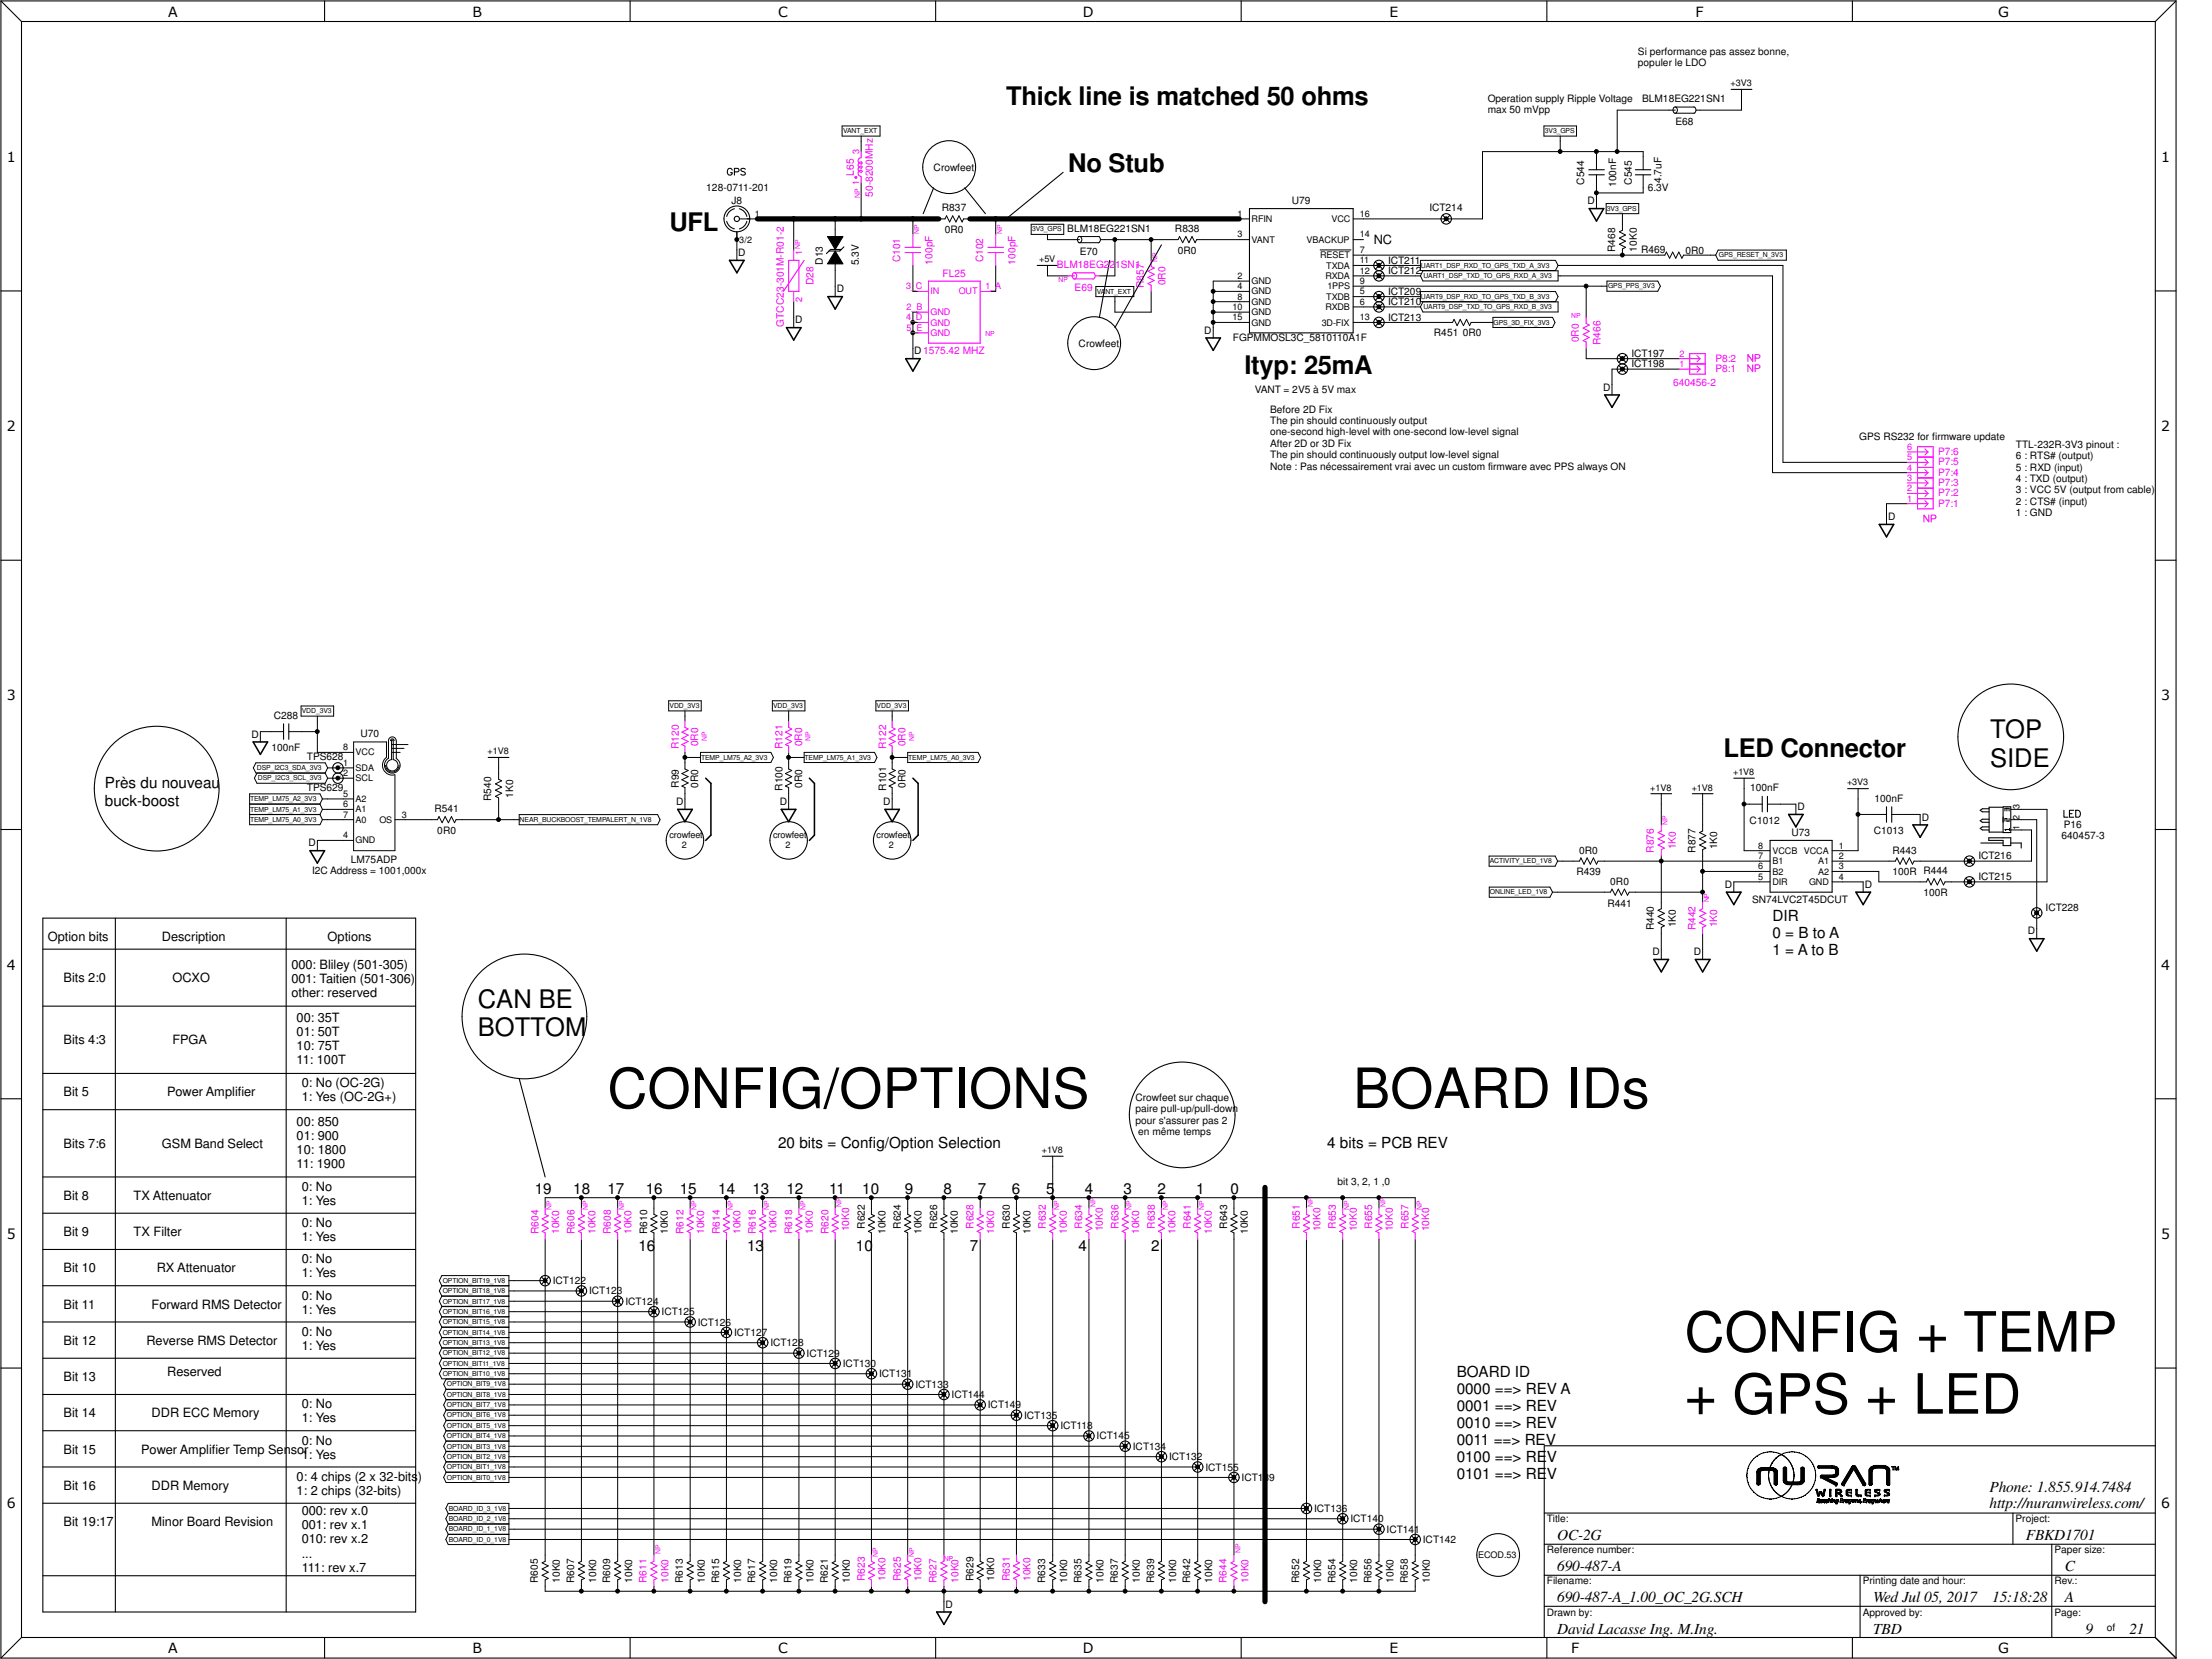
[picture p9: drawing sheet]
<svg xmlns="http://www.w3.org/2000/svg" width="610mm" height="457mm" viewBox="0 0 610 457" stroke-linecap="round" stroke-linejoin="round" font-family="sans-serif">
<defs><g id="words">
<g font-size="15.3">
<text x="167.4" y="305.4">CONFIG/OPTIONS</text>
<text x="372.9" y="305.4">BOARD IDs</text>
<text x="464.2" y="372.5">CONFIG + TEMP</text>
<text x="464.2" y="389.6">+ GPS + LED</text>
</g>
<g font-size="7">
<text x="277.3" y="28.8">Thick line is matched 50 ohms</text>
<text x="294.4" y="47.4">No Stub</text>
<text x="184.5" y="63.8">UFL</text>
<text x="342.9" y="103">Ityp: 25mA</text>
<text x="548.5" y="203.5">TOP</text>
<text x="474.9" y="208.7">LED Connector</text>
<text x="548.5" y="211.4">SIDE</text>
<text x="131.7" y="277.7">CAN BE</text>
<text x="131.7" y="285.6">BOTTOM</text>
</g>
<g font-size="4.2">
<text x="28.9" y="217.3">Près du nouveau</text>
<text x="28.9" y="222">buck-boost</text>
<text x="488.5" y="253.9">DIR</text>
<text x="488.5" y="258.6">0 = B to A</text>
<text x="488.5" y="263.3">1 = A to B</text>
<text x="214.5" y="316.3">20 bits = Config/Option Selection</text>
<text x="365.8" y="316.3">4 bits = PCB REV</text>
<text x="147.4" y="329.1">19</text>
<text x="158" y="329.1">18</text>
<text x="167.4" y="329.1">17</text>
<text x="178" y="329.1">16</text>
<text x="187.4" y="329.1">15</text>
<text x="198" y="329.1">14</text>
<text x="207.3" y="329.1">13</text>
<text x="216.7" y="329.1">12</text>
<text x="228.5" y="329.1">11</text>
<text x="237.6" y="329.1">10</text>
<text x="249.4" y="329.1">9</text>
<text x="260" y="329.1">8</text>
<text x="269.5" y="329.1">7</text>
<text x="278.9" y="329.1">6</text>
<text x="288.3" y="329.1">5</text>
<text x="299" y="329.1">4</text>
<text x="309.6" y="329.1">3</text>
<text x="319" y="329.1">2</text>
<text x="329.6" y="329.1">1</text>
<text x="339.1" y="329.1">0</text>
<text x="175.9" y="344.8">16</text>
<text x="205.9" y="344.8">13</text>
<text x="235.9" y="344.8">10</text>
<text x="267.3" y="344.8">7</text>
<text x="297.3" y="344.8">4</text>
<text x="317.2" y="344.8">2</text>
<text x="401.4" y="379.5">BOARD ID</text>
<text x="401.4" y="384.2">0000 ==&gt; REV A</text>
<text x="401.4" y="388.9">0001 ==&gt; REV</text>
<text x="401.4" y="393.6">0010 ==&gt; REV</text>
<text x="401.4" y="398.3">0011 ==&gt; REV</text>
<text x="401.4" y="403">0100 ==&gt; REV</text>
<text x="401.4" y="407.7">0101 ==&gt; REV</text>
<text x="548.3" y="411.2">Phone: 1.855.914.7484</text>
<text x="548.3" y="415.5">http://nuranwireless.com/</text>
<text x="429.1" y="424.5">OC-2G</text>
<text x="558.3" y="424.5">FBKD1701</text>
<text x="429.1" y="433.1">690-487-A</text>
<text x="569" y="433.1">C</text>
<text x="429.1" y="441.6">690-487-A_1.00_OC_2G.SCH</text>
<text x="516.2" y="441.6">Wed Jul 05, 2017</text>
<text x="549" y="441.6">15:18:28</text>
<text x="569" y="441.6">A</text>
<text x="429.1" y="450.2">David Lacasse Ing. M.Ing.</text>
<text x="516.2" y="450.2">TBD</text>
<text x="574.7" y="450.2">9</text>
<text x="586.8" y="450.2">21</text>
</g>
<g font-size="3.9">
<text x="46.4" y="4.6">A</text>
<text x="130.2" y="4.6">B</text>
<text x="214.4" y="4.6">C</text>
<text x="298.4" y="4.6">D</text>
<text x="382.9" y="4.6">E</text>
<text x="467.3" y="4.6">F</text>
<text x="550.7" y="4.6">G</text>
<text x="1.9" y="44.6">1</text>
<text x="595.6" y="44.6">1</text>
<text x="1.9" y="118.8">2</text>
<text x="595.6" y="118.8">2</text>
<text x="1.9" y="193">3</text>
<text x="595.6" y="193">3</text>
<text x="1.9" y="267.3">4</text>
<text x="595.6" y="267.3">4</text>
<text x="1.9" y="341.5">5</text>
<text x="595.6" y="341.5">5</text>
<text x="1.9" y="415.7">6</text>
<text x="595.6" y="415.7">6</text>
<text x="46.4" y="455.6">A</text>
<text x="130.2" y="455.6">B</text>
<text x="214.4" y="455.6">C</text>
<text x="298.4" y="455.6">D</text>
<text x="382.9" y="455.6">E</text>
<text x="433" y="455.6">F</text>
<text x="550.7" y="455.6">G</text>
</g>
<g font-size="3.5">
<text x="378.6" y="67.2">NC</text>
<text x="13.2" y="259.3">Option bits</text>
<text x="44.6" y="259.3">Description</text>
<text x="90.3" y="259.3">Options</text>
<text x="80.3" y="267.1">000: Bliley (501-305)</text>
<text x="17.5" y="270.7">Bits 2:0</text>
<text x="47.5" y="270.7">OCXO</text>
<text x="80.3" y="271">001: Taitien (501-306)</text>
<text x="80.3" y="274.9">other: reserved</text>
<text x="81.7" y="281.6">00: 35T</text>
<text x="17.5" y="287.8">Bits 4:3</text>
<text x="47.5" y="287.8">FPGA</text>
<text x="81.7" y="285.5">01: 50T</text>
<text x="81.7" y="289.4">10: 75T</text>
<text x="81.7" y="293.3">11: 100T</text>
<text x="83.1" y="299.6">0: No (OC-2G)</text>
<text x="17.5" y="302.1">Bit 5</text>
<text x="46.1" y="302.1">Power Amplifier</text>
<text x="83.1" y="303.5">1: Yes (OC-2G+)</text>
<text x="81.7" y="310.2">00: 850</text>
<text x="17.5" y="316.4">Bits 7:6</text>
<text x="44.6" y="316.4">GSM Band Select</text>
<text x="81.7" y="314.1">01: 900</text>
<text x="81.7" y="318">10: 1800</text>
<text x="81.7" y="321.9">11: 1900</text>
<text x="83.1" y="328.2">0: No</text>
<text x="17.5" y="330.7">Bit 8</text>
<text x="36.8" y="330.7">TX Attenuator</text>
<text x="83.1" y="332.1">1: Yes</text>
<text x="17.5" y="340.7">Bit 9</text>
<text x="36.8" y="340.7">TX Filter</text>
<text x="83.1" y="338.2">0: No</text>
<text x="83.1" y="342.1">1: Yes</text>
<text x="17.5" y="350.6">Bit 10</text>
<text x="43.2" y="350.6">RX Attenuator</text>
<text x="83.1" y="348.1">0: No</text>
<text x="83.1" y="352">1: Yes</text>
<text x="83.1" y="358.1">0: No</text>
<text x="17.5" y="360.6">Bit 11</text>
<text x="41.8" y="360.6">Forward RMS Detector</text>
<text x="83.1" y="362">1: Yes</text>
<text x="17.5" y="370.6">Bit 12</text>
<text x="40.3" y="370.6">Reverse RMS Detector</text>
<text x="83.1" y="368.1">0: No</text>
<text x="83.1" y="372">1: Yes</text>
<text x="17.5" y="380.6">Bit 13</text>
<text x="46.1" y="379.2">Reserved</text>
<text x="83.1" y="388.1">0: No</text>
<text x="17.5" y="390.6">Bit 14</text>
<text x="41.8" y="390.6">DDR ECC Memory</text>
<text x="83.1" y="392">1: Yes</text>
<text x="17.5" y="400.6">Bit 15</text>
<text x="38.9" y="400.6">Power Amplifier Temp Sensor</text>
<text x="83.1" y="398.1">0: No</text>
<text x="83.1" y="402">1: Yes</text>
<text x="17.5" y="410.6">Bit 16</text>
<text x="41.8" y="410.6">DDR Memory</text>
<text x="81.7" y="408.1">0: 4 chips (2 x 32-bits)</text>
<text x="81.7" y="412">1: 2 chips (32-bits)</text>
<text x="83.1" y="417.6">000: rev x.0</text>
<text x="17.5" y="420.6">Bit 19:17</text>
<text x="41.8" y="420.6">Minor Board Revision</text>
<text x="83.1" y="421.5">001: rev x.1</text>
<text x="83.1" y="425.4">010: rev x.2</text>
<text x="83.1" y="429.3">...</text>
<text x="83.1" y="433.2">111: rev x.7</text>
</g>
<g font-size="2.8">
<text x="451.4" y="15.1">Si performance pas assez bonne,</text>
<text x="451.4" y="18.2">populer le LDO</text>
<text x="410" y="28">Operation supply Ripple Voltage</text>
<text x="452.5" y="28.2">BLM18EG221SN1</text>
<text x="410" y="31.1">max 50 mVpp</text>
<text x="461.7" y="34.5">E68</text>
<text x="257.3" y="47">Crowfeet</text>
<text x="194.6" y="52.7">128-0711-201</text>
<text x="436.5" y="50.9" transform="rotate(-90 436.5 50.9)">C544</text>
<text x="445.4" y="51.5" transform="rotate(-90 445.4 51.5)">100nF</text>
<text x="449.7" y="50.9" transform="rotate(-90 449.7 50.9)">C545</text>
<text x="454.1" y="52.7">6.3V</text>
<text x="457.9" y="50.4" transform="rotate(-90 457.9 50.4)">4.7uF</text>
<text x="201.5" y="56.1">J8</text>
<text x="259.6" y="58.3">R837</text>
<text x="356" y="56.1">U79</text>
<text x="393.9" y="58.3">ICT214</text>
<text x="437.5" y="56.3">D</text>
<text x="260.4" y="64.3">0R0</text>
<text x="294.1" y="64">BLM18EG221SN1</text>
<text x="323.8" y="64">R838</text>
<text x="203.5" y="70.6">D</text>
<text x="297.6" y="70.1">E70</text>
<text x="324.6" y="70">0R0</text>
<text x="445.1" y="69.4" transform="rotate(-90 445.1 69.4)">R468</text>
<text x="451.1" y="69.3" transform="rotate(-90 451.1 69.3)">10K0</text>
<text x="452.3" y="69.7">R469</text>
<text x="464.5" y="70">0R0</text>
<text x="226.7" y="72.9" transform="rotate(-90 226.7 72.9)">D13</text>
<text x="236.7" y="73.2" transform="rotate(-90 236.7 73.2)">5.3V</text>
<text x="382.5" y="72.7">ICT211</text>
<text x="382.5" y="75.6">ICT212</text>
<text x="230.6" y="80.6">D</text>
<text x="382.5" y="81.2">ICT209</text>
<text x="219.2" y="89.1">D</text>
<text x="382.5" y="84.1">ICT210</text>
<text x="382.5" y="88.4">ICT213</text>
<text x="297.3" y="95.5">Crowfeet</text>
<text x="331.9" y="91.9">D</text>
<text x="339.8" y="94.1">FGPMMOSL3C_5810110A1F</text>
<text x="395.2" y="92.7">R451</text>
<text x="403.1" y="92.7">0R0</text>
<text x="252" y="97.7">D1575.42 MHZ</text>
<text x="449.6" y="98.4">ICT197</text>
<text x="449.6" y="101.2">ICT198</text>
<text x="441.8" y="107.7">D</text>
<text x="345.8" y="108.2">VANT = 2V5 à 5V max</text>
<text x="350.1" y="113.7">Before 2D Fix</text>
<text x="350.1" y="116.9">The pin should continuously output</text>
<text x="350.1" y="120">one-second high-level with one-second low-level signal</text>
<text x="350.1" y="123.1">After 2D or 3D Fix</text>
<text x="512.4" y="121.2">GPS RS232 for firmware update</text>
<text x="555.6" y="123.4">TTL-232R-3V3 pinout :</text>
<text x="350.1" y="126.3">The pin should continuously output low-level signal</text>
<text x="350.1" y="129.4">Note : Pas nécessairement vrai avec un custom firmware avec PPS always ON</text>
<text x="555.6" y="126.6">6 : RTS# (output)</text>
<text x="555.6" y="129.7">5 : RXD (input)</text>
<text x="555.6" y="132.8">4 : TXD (output)</text>
<text x="555.6" y="136">3 : VCC 5V (output from cable)</text>
<text x="520.3" y="143.3">D</text>
<text x="555.6" y="139.1">2 : CTS# (input)</text>
<text x="555.6" y="142.2">1 : GND</text>
<text x="69.3" y="203.3">D</text>
<text x="75.5" y="198.1">C288</text>
<text x="99.4" y="203.1">U70</text>
<text x="74.8" y="207">100nF</text>
<text x="84.6" y="209.5">TPS628</text>
<text x="84.6" y="218.1">TPS629</text>
<text x="135.4" y="220.7" transform="rotate(-90 135.4 220.7)">R540</text>
<text x="141.4" y="219.8" transform="rotate(-90 141.4 219.8)">1K0</text>
<text x="186.3" y="221.8">D</text>
<text x="187.1" y="217.1" transform="rotate(-90 187.1 217.1)">R99</text>
<text x="192.4" y="217.1" transform="rotate(-90 192.4 217.1)">0R0</text>
<text x="214.9" y="221.8">D</text>
<text x="215.6" y="217.9" transform="rotate(-90 215.6 217.9)">R100</text>
<text x="221" y="217.1" transform="rotate(-90 221 217.1)">0R0</text>
<text x="243.4" y="221.8">D</text>
<text x="244.2" y="217.9" transform="rotate(-90 244.2 217.9)">R101</text>
<text x="249.6" y="217.1" transform="rotate(-90 249.6 217.1)">0R0</text>
<text x="482.3" y="218.1">100nF</text>
<text x="516.6" y="221">100nF</text>
<text x="119.7" y="223.8">R541</text>
<text x="482.2" y="227">C1012</text>
<text x="495.3" y="223.3">D</text>
<text x="529.6" y="226.1">D</text>
<text x="85" y="233.3">D</text>
<text x="120.5" y="229.9">0R0</text>
<text x="493.7" y="230.4">U73</text>
<text x="516.4" y="229.9">C1013</text>
<text x="568.2" y="231.3">640457-3</text>
<text x="568.7" y="228.1">P16</text>
<text x="96.7" y="237.7">LM75ADP</text>
<text x="435.2" y="235.2">0R0</text>
<text x="467.2" y="235" transform="rotate(-90 467.2 235)">R877</text>
<text x="473.2" y="234.1" transform="rotate(-90 473.2 234.1)">1K0</text>
<text x="521.5" y="235.2">R443</text>
<text x="545.2" y="236.8">ICT216</text>
<text x="86" y="241">I2C Address = 1001,000x</text>
<text x="434.4" y="241.3">R439</text>
<text x="443.8" y="243.8">0R0</text>
<text x="475.4" y="244.7">D</text>
<text x="513.9" y="244.7">D</text>
<text x="521.5" y="241.3">100R R444</text>
<text x="545.2" y="242.5">ICT215</text>
<text x="443" y="249.9">R441</text>
<text x="482.9" y="249">SN74LVC2T45DCUT</text>
<text x="530.1" y="247">100R</text>
<text x="563.8" y="251.1">ICT228</text>
<text x="455.8" y="256.4" transform="rotate(-90 455.8 256.4)">R440</text>
<text x="461.8" y="255.5" transform="rotate(-90 461.8 255.5)">1K0</text>
<text x="558.8" y="257.5">D</text>
<text x="455.4" y="263.2">D</text>
<text x="466.8" y="263.2">D</text>
<text x="312.9" y="303.4">Crowfeet sur chaque</text>
<text x="312.9" y="306.6">paire pull-up/pull-down</text>
<text x="312.9" y="309.7">pour s'assurer pas 2</text>
<text x="313.7" y="312.8">en même temps</text>
<text x="368.6" y="326.6">bit 3, 2, 1 ,0</text>
<text x="178.4" y="340.1" transform="rotate(-90 178.4 340.1)">R610</text>
<text x="184.1" y="340.1" transform="rotate(-90 184.1 340.1)">10K0</text>
<text x="238.3" y="338.6" transform="rotate(-90 238.3 338.6)">R622</text>
<text x="244" y="340.1" transform="rotate(-90 244 340.1)">10K0</text>
<text x="248.3" y="338.6" transform="rotate(-90 248.3 338.6)">R624</text>
<text x="254" y="340.1" transform="rotate(-90 254 340.1)">10K0</text>
<text x="258.3" y="338.6" transform="rotate(-90 258.3 338.6)">R626</text>
<text x="264" y="340.1" transform="rotate(-90 264 340.1)">10K0</text>
<text x="278.3" y="338.6" transform="rotate(-90 278.3 338.6)">R630</text>
<text x="284" y="340.1" transform="rotate(-90 284 340.1)">10K0</text>
<text x="338.2" y="338.6" transform="rotate(-90 338.2 338.6)">R643</text>
<text x="343.9" y="340.1" transform="rotate(-90 343.9 340.1)">10K0</text>
<text x="152.4" y="353.9">ICT122</text>
<text x="162.3" y="356.7">ICT123</text>
<text x="172.3" y="359.6">ICT124</text>
<text x="182.3" y="362.4">ICT125</text>
<text x="192.3" y="365.3">ICT126</text>
<text x="202.3" y="368.1">ICT127</text>
<text x="212.3" y="371">ICT128</text>
<text x="222.3" y="373.8">ICT129</text>
<text x="232.3" y="376.7">ICT130</text>
<text x="242.3" y="379.6">ICT131</text>
<text x="252.3" y="382.4">ICT133</text>
<text x="262.3" y="385.3">ICT144</text>
<text x="272.2" y="388.1">ICT149</text>
<text x="282.2" y="391">ICT135</text>
<text x="292.2" y="393.8">ICT118</text>
<text x="302.2" y="396.7">ICT145</text>
<text x="312.2" y="399.5">ICT134</text>
<text x="322.2" y="402.4">ICT132</text>
<text x="332.2" y="405.3">ICT155</text>
<text x="342.2" y="408.1">ICT139</text>
<text x="362.2" y="416.6">ICT136</text>
<text x="372.2" y="419.5">ICT140</text>
<text x="426.3" y="419.5">Title:</text>
<text x="555.5" y="419.5">Project:</text>
<text x="382.1" y="422.4">ICT141</text>
<text x="392.1" y="425.2">ICT142</text>
<text x="426.3" y="428.1">Reference number:</text>
<text x="566.2" y="428.1">Paper size:</text>
<text x="148.2" y="436.2" transform="rotate(-90 148.2 436.2)">R605</text>
<text x="154.3" y="436.2" transform="rotate(-90 154.3 436.2)">10K0</text>
<text x="158.2" y="436.2" transform="rotate(-90 158.2 436.2)">R607</text>
<text x="164.3" y="436.2" transform="rotate(-90 164.3 436.2)">10K0</text>
<text x="168.2" y="436.2" transform="rotate(-90 168.2 436.2)">R609</text>
<text x="174.2" y="436.2" transform="rotate(-90 174.2 436.2)">10K0</text>
<text x="188.2" y="436.2" transform="rotate(-90 188.2 436.2)">R613</text>
<text x="194.2" y="436.2" transform="rotate(-90 194.2 436.2)">10K0</text>
<text x="198.2" y="436.2" transform="rotate(-90 198.2 436.2)">R615</text>
<text x="204.2" y="436.2" transform="rotate(-90 204.2 436.2)">10K0</text>
<text x="208.2" y="436.2" transform="rotate(-90 208.2 436.2)">R617</text>
<text x="214.2" y="436.2" transform="rotate(-90 214.2 436.2)">10K0</text>
<text x="218.1" y="436.2" transform="rotate(-90 218.1 436.2)">R619</text>
<text x="224.2" y="436.2" transform="rotate(-90 224.2 436.2)">10K0</text>
<text x="228.1" y="436.2" transform="rotate(-90 228.1 436.2)">R621</text>
<text x="234.2" y="436.2" transform="rotate(-90 234.2 436.2)">10K0</text>
<text x="268.3" y="435.7" transform="rotate(-90 268.3 435.7)">R629</text>
<text x="274" y="435.7" transform="rotate(-90 274 435.7)">10K0</text>
<text x="288.1" y="436.2" transform="rotate(-90 288.1 436.2)">R633</text>
<text x="294.1" y="436.2" transform="rotate(-90 294.1 436.2)">10K0</text>
<text x="298.1" y="436.2" transform="rotate(-90 298.1 436.2)">R635</text>
<text x="304.1" y="436.2" transform="rotate(-90 304.1 436.2)">10K0</text>
<text x="308.1" y="436.2" transform="rotate(-90 308.1 436.2)">R637</text>
<text x="314.1" y="436.2" transform="rotate(-90 314.1 436.2)">10K0</text>
<text x="318.1" y="436.2" transform="rotate(-90 318.1 436.2)">R639</text>
<text x="324.1" y="436.2" transform="rotate(-90 324.1 436.2)">10K0</text>
<text x="328" y="436.2" transform="rotate(-90 328 436.2)">R642</text>
<text x="334.1" y="436.2" transform="rotate(-90 334.1 436.2)">10K0</text>
<text x="358" y="436.2" transform="rotate(-90 358 436.2)">R652</text>
<text x="364.1" y="436.2" transform="rotate(-90 364.1 436.2)">10K0</text>
<text x="368" y="436.2" transform="rotate(-90 368 436.2)">R654</text>
<text x="374.1" y="436.2" transform="rotate(-90 374.1 436.2)">10K0</text>
<text x="378" y="436.2" transform="rotate(-90 378 436.2)">R656</text>
<text x="384" y="436.2" transform="rotate(-90 384 436.2)">10K0</text>
<text x="388" y="436.2" transform="rotate(-90 388 436.2)">R658</text>
<text x="394" y="436.2" transform="rotate(-90 394 436.2)">10K0</text>
<text x="426.3" y="436.7">Filename:</text>
<text x="513.3" y="436.7">Printing date and hour:</text>
<text x="566.2" y="436.7">Rev.:</text>
<text x="260.6" y="443.1">D</text>
<text x="426.3" y="445.2">Drawn by:</text>
<text x="513.3" y="445.2">Approved by:</text>
<text x="566.2" y="445.2">Page:</text>
<text x="580.6" y="449.5">of</text>
</g>
<g font-size="2.8" fill="#f0f">
<text x="235.3" y="48.4" transform="rotate(-90 235.3 48.4)">L65</text>
<text x="240.6" y="54.2" transform="rotate(-90 240.6 54.2)">50-8200MHz</text>
<text x="248.1" y="72.3" transform="rotate(-90 248.1 72.3)">C101</text>
<text x="257" y="72.9" transform="rotate(-90 257 72.9)">100pF</text>
<text x="259.8" y="76.2">FL25</text>
<text x="271" y="72.3" transform="rotate(-90 271 72.3)">C102</text>
<text x="279.9" y="72.9" transform="rotate(-90 279.9 72.9)">100pF</text>
<text x="291.3" y="74">BLM18EG221SN1</text>
<text x="224.2" y="78.7" transform="rotate(-90 224.2 78.7)">D28</text>
<text x="296.2" y="80.1">E69</text>
<text x="315.2" y="79.4" transform="rotate(-90 315.2 79.4)">R857</text>
<text x="321.2" y="78.7" transform="rotate(-90 321.2 78.7)">0R0</text>
<text x="216" y="90" transform="rotate(-90 216 90)">GTCC23-301M-R01-2</text>
<text x="435.1" y="94.4" transform="rotate(-90 435.1 94.4)">0R0</text>
<text x="441.1" y="95.1" transform="rotate(-90 441.1 95.1)">R466</text>
<text x="472.7" y="99.7">P8:2</text>
<text x="461.1" y="106.4">640456-2</text>
<text x="472.7" y="102.5">P8:1</text>
<text x="534.1" y="125.3">P7:6</text>
<text x="534.1" y="131.1">P7:4</text>
<text x="534.1" y="128.2">P7:5</text>
<text x="534.1" y="133.9">P7:3</text>
<text x="534.1" y="136.8">P7:2</text>
<text x="534.1" y="139.6">P7:1</text>
<text x="187.1" y="206.5" transform="rotate(-90 187.1 206.5)">R120</text>
<text x="192.4" y="205.7" transform="rotate(-90 192.4 205.7)">0R0</text>
<text x="215.6" y="206.5" transform="rotate(-90 215.6 206.5)">R121</text>
<text x="221" y="205.7" transform="rotate(-90 221 205.7)">0R0</text>
<text x="244.2" y="206.5" transform="rotate(-90 244.2 206.5)">R122</text>
<text x="249.6" y="205.7" transform="rotate(-90 249.6 205.7)">0R0</text>
<text x="455.8" y="235" transform="rotate(-90 455.8 235)">R876</text>
<text x="461.8" y="234.1" transform="rotate(-90 461.8 234.1)">1K0</text>
<text x="467.2" y="256.4" transform="rotate(-90 467.2 256.4)">R442</text>
<text x="473.2" y="255.5" transform="rotate(-90 473.2 255.5)">1K0</text>
<text x="148.4" y="340.1" transform="rotate(-90 148.4 340.1)">R604</text>
<text x="154.1" y="340.1" transform="rotate(-90 154.1 340.1)">10K0</text>
<text x="158.4" y="340.1" transform="rotate(-90 158.4 340.1)">R606</text>
<text x="164.1" y="340.1" transform="rotate(-90 164.1 340.1)">10K0</text>
<text x="168.4" y="340.1" transform="rotate(-90 168.4 340.1)">R608</text>
<text x="174.1" y="340.1" transform="rotate(-90 174.1 340.1)">10K0</text>
<text x="188.3" y="340.1" transform="rotate(-90 188.3 340.1)">R612</text>
<text x="194.1" y="340.1" transform="rotate(-90 194.1 340.1)">10K0</text>
<text x="198.3" y="340.1" transform="rotate(-90 198.3 340.1)">R614</text>
<text x="204" y="340.1" transform="rotate(-90 204 340.1)">10K0</text>
<text x="208.3" y="340.1" transform="rotate(-90 208.3 340.1)">R616</text>
<text x="214" y="340.1" transform="rotate(-90 214 340.1)">10K0</text>
<text x="218.3" y="340.1" transform="rotate(-90 218.3 340.1)">R618</text>
<text x="224" y="340.1" transform="rotate(-90 224 340.1)">10K0</text>
<text x="228.3" y="340.1" transform="rotate(-90 228.3 340.1)">R620</text>
<text x="234" y="339.3" transform="rotate(-90 234 339.3)">10K0</text>
<text x="268.3" y="338.6" transform="rotate(-90 268.3 338.6)">R628</text>
<text x="274" y="340.1" transform="rotate(-90 274 340.1)">10K0</text>
<text x="288.2" y="338.6" transform="rotate(-90 288.2 338.6)">R632</text>
<text x="294" y="340.1" transform="rotate(-90 294 340.1)">10K0</text>
<text x="298.2" y="338.6" transform="rotate(-90 298.2 338.6)">R634</text>
<text x="304" y="339.3" transform="rotate(-90 304 339.3)">10K0</text>
<text x="308.2" y="338.6" transform="rotate(-90 308.2 338.6)">R636</text>
<text x="313.9" y="340.1" transform="rotate(-90 313.9 340.1)">10K0</text>
<text x="318.2" y="338.6" transform="rotate(-90 318.2 338.6)">R638</text>
<text x="323.9" y="340.1" transform="rotate(-90 323.9 340.1)">10K0</text>
<text x="328.2" y="338.6" transform="rotate(-90 328.2 338.6)">R641</text>
<text x="333.9" y="340.1" transform="rotate(-90 333.9 340.1)">10K0</text>
<text x="358.2" y="338.6" transform="rotate(-90 358.2 338.6)">R651</text>
<text x="363.9" y="339.3" transform="rotate(-90 363.9 339.3)">10K0</text>
<text x="368.2" y="338.6" transform="rotate(-90 368.2 338.6)">R653</text>
<text x="373.9" y="339.3" transform="rotate(-90 373.9 339.3)">10K0</text>
<text x="378.2" y="338.6" transform="rotate(-90 378.2 338.6)">R655</text>
<text x="383.9" y="339.3" transform="rotate(-90 383.9 339.3)">10K0</text>
<text x="388.2" y="338.6" transform="rotate(-90 388.2 338.6)">R657</text>
<text x="393.9" y="339.3" transform="rotate(-90 393.9 339.3)">10K0</text>
<text x="178.2" y="436.2" transform="rotate(-90 178.2 436.2)">R611</text>
<text x="184.2" y="436.2" transform="rotate(-90 184.2 436.2)">10K0</text>
<text x="238.3" y="435.7" transform="rotate(-90 238.3 435.7)">R623</text>
<text x="244" y="435.7" transform="rotate(-90 244 435.7)">10K0</text>
<text x="248.3" y="435.7" transform="rotate(-90 248.3 435.7)">R625</text>
<text x="254" y="435.7" transform="rotate(-90 254 435.7)">10K0</text>
<text x="258.1" y="436.2" transform="rotate(-90 258.1 436.2)">R627</text>
<text x="264.2" y="436.2" transform="rotate(-90 264.2 436.2)">10K0</text>
<text x="278.3" y="435.7" transform="rotate(-90 278.3 435.7)">R631</text>
<text x="284" y="435.7" transform="rotate(-90 284 435.7)">10K0</text>
<text x="338" y="436.2" transform="rotate(-90 338 436.2)">R644</text>
<text x="344.1" y="436.2" transform="rotate(-90 344.1 436.2)">10K0</text>
</g>
<g font-size="2.5">
<text x="476.9" y="23.7">+3V3</text>
<text x="208.1" y="59.7">1</text>
<text x="341.1" y="59.7">1</text>
<text x="374.7" y="59.7">16</text>
<text x="341.1" y="65.4">3</text>
<text x="344.9" y="61.2">RFIN</text>
<text x="366.9" y="61.2">VCC</text>
<text x="374.7" y="65.4">14</text>
<text x="203.8" y="66.9">3/2</text>
<text x="344.9" y="66.9">VANT</text>
<text x="360.1" y="66.9">VBACKUP</text>
<text x="363.8" y="71.2">RESET</text>
<text x="374.7" y="69.7">7</text>
<text x="286.4" y="72.3">+5V</text>
<text x="341.1" y="76.9">2</text>
<text x="365.3" y="76.9">RXDA</text>
<text x="365.5" y="74">TXDA</text>
<text x="374.7" y="72.6">11</text>
<text x="374.7" y="75.4">12</text>
<text x="341.1" y="82.5">8</text>
<text x="341.1" y="79.7">4</text>
<text x="344.9" y="84">GND</text>
<text x="344.9" y="78.3">GND</text>
<text x="344.9" y="81.2">GND</text>
<text x="365.5" y="82.5">TXDB</text>
<text x="365.8" y="79.7">1PPS</text>
<text x="374.7" y="81.2">5</text>
<text x="374.7" y="78.3">9</text>
<text x="374.7" y="84">6</text>
<text x="339.6" y="85.4">10</text>
<text x="339.6" y="88.3">15</text>
<text x="344.9" y="86.9">GND</text>
<text x="344.9" y="89.7">GND</text>
<text x="364.2" y="89.7">3D-FIX</text>
<text x="365.3" y="85.4">RXDB</text>
<text x="374.7" y="88.3">13</text>
<text x="94.6" y="206.8">8</text>
<text x="98" y="208.2">VCC</text>
<text x="134.4" y="207.9">+1V8</text>
<text x="94.6" y="211">1</text>
<text x="94.6" y="213.9">2</text>
<text x="98" y="212.5">SDA</text>
<text x="98" y="215.3">SCL</text>
<text x="477.6" y="213.6">+1V8</text>
<text x="94.6" y="219.6">5</text>
<text x="98" y="221">A2</text>
<text x="454.8" y="217.9">+1V8</text>
<text x="466.2" y="217.9">+1V8</text>
<text x="509" y="216.5">+3V3</text>
<text x="94.6" y="222.5">6</text>
<text x="94.6" y="225.3">7</text>
<text x="98" y="223.9">A1</text>
<text x="98" y="226.7">A0</text>
<text x="104.6" y="226.7">OS</text>
<text x="110.7" y="225.3">3</text>
<text x="556.5" y="225.9" transform="rotate(-90 556.5 225.9)">2</text>
<text x="556.5" y="223.1" transform="rotate(-90 556.5 223.1)">3</text>
<text x="94.6" y="231">4</text>
<text x="98" y="232.5">GND</text>
<text x="184.5" y="231">crowfeet</text>
<text x="187.9" y="233.8">2</text>
<text x="213.1" y="231">crowfeet</text>
<text x="216.5" y="233.8">2</text>
<text x="241.6" y="231">crowfeet</text>
<text x="245" y="233.8">2</text>
<text x="484.5" y="233.8">8</text>
<text x="506.8" y="233.8">1</text>
<text x="556.5" y="228.7" transform="rotate(-90 556.5 228.7)">1</text>
<text x="484.5" y="236.7">7</text>
<text x="484.5" y="239.6">6</text>
<text x="488.5" y="235.3">VCCB</text>
<text x="488.5" y="238.1">B1</text>
<text x="497.1" y="235.3">VCCA</text>
<text x="501.1" y="238.1">A1</text>
<text x="506.8" y="236.7">2</text>
<text x="506.8" y="239.6">3</text>
<text x="484.5" y="242.4">5</text>
<text x="488.5" y="243.8">DIR</text>
<text x="488.5" y="241">B2</text>
<text x="498.6" y="243.8">GND</text>
<text x="501.1" y="241">A2</text>
<text x="506.8" y="242.4">4</text>
<text x="287.1" y="317.8">+1V8</text>
<text x="407.4" y="429.4">ECOD.53</text>
</g>
<g font-size="2.5" fill="#f0f">
<text x="236.8" y="42.5" transform="rotate(-90 236.8 42.5)">3</text>
<text x="236.8" y="51.1" transform="rotate(-90 236.8 51.1)">1</text>
<text x="221.1" y="70.3" transform="rotate(-90 221.1 70.3)">1</text>
<text x="221.1" y="83.1" transform="rotate(-90 221.1 83.1)">2</text>
<text x="249.7" y="79.7">3_C</text>
<text x="256.4" y="81.2">IN</text>
<text x="264.2" y="81.2">OUT</text>
<text x="271.6" y="79.7">1_A</text>
<text x="249.7" y="88.3">4_D</text>
<text x="249.9" y="85.4">2_B</text>
<text x="256.4" y="86.9">GND</text>
<text x="256.4" y="89.7">GND</text>
<text x="249.9" y="91.1">5_E</text>
<text x="256.4" y="92.5">GND</text>
<text x="462.8" y="98.3">2</text>
<text x="462.8" y="101.1">1</text>
<text x="525.6" y="124">6</text>
<text x="525.6" y="129.7">4</text>
<text x="525.6" y="126.8">5</text>
<text x="525.6" y="132.5">3</text>
<text x="525.6" y="135.4">2</text>
<text x="525.6" y="138.2">1</text>
</g>
<g font-size="1.9">
<text x="232.4" y="36.7">VANT_EXT</text>
<text x="425.7" y="36.7">3V3_GPS</text>
<text x="442.8" y="58.1">3V3_GPS</text>
<text x="284.4" y="63.8">3V3_GPS</text>
<text x="473.7" y="70.9">GPS_RESET_N_3V3</text>
<text x="391.6" y="73.8">UART1_DSP_RXD_TO_GPS_TXD_A_3V3</text>
<text x="392.3" y="76.6">UART1_DSP_TXD_TO_GPS_RXD_A_3V3</text>
<text x="302.3" y="80.9">VANT_EXT</text>
<text x="391.6" y="82.3">UART9_DSP_RXD_TO_GPS_TXD_B_3V3</text>
<text x="443.1" y="79.5">GPS_PPS_3V3</text>
<text x="392.3" y="85.2">UART9_DSP_TXD_TO_GPS_RXD_B_3V3</text>
<text x="411.6" y="89.5">GPS_3D_FIX_3V3</text>
<text x="83.2" y="196.6">VDD_3V3</text>
<text x="184.5" y="195.1">VDD_3V3</text>
<text x="213.1" y="195.1">VDD_3V3</text>
<text x="241.6" y="195.1">VDD_3V3</text>
<text x="193.2" y="209.4">TEMP_LM75_A2_3V3</text>
<text x="221.7" y="209.4">TEMP_LM75_A1_3V3</text>
<text x="250.3" y="209.4">TEMP_LM75_A0_3V3</text>
<text x="70.8" y="212.2">DSP_I2C3_SDA_3V3</text>
<text x="71" y="215.1">DSP_I2C3_SCL_3V3</text>
<text x="68.9" y="220.8">TEMP_LM75_A2_3V3</text>
<text x="68.9" y="226.5">TEMP_LM75_A0_3V3</text>
<text x="68.9" y="223.6">TEMP_LM75_A1_3V3</text>
<text x="143.2" y="226.5">NEAR_BUCKBOOST_TEMPALERT_N_1V8</text>
<text x="410.5" y="237.9">ACTIVITY_LED_1V8</text>
<text x="410.6" y="246.5">ONLINE_LED_1V8</text>
<text x="122" y="353.5">OPTION_BIT19_1V8</text>
<text x="122" y="356.4">OPTION_BIT18_1V8</text>
<text x="122" y="359.2">OPTION_BIT17_1V8</text>
<text x="122" y="362.1">OPTION_BIT16_1V8</text>
<text x="122" y="365">OPTION_BIT15_1V8</text>
<text x="122" y="370.6">OPTION_BIT13_1V8</text>
<text x="122" y="367.8">OPTION_BIT14_1V8</text>
<text x="122" y="373.5">OPTION_BIT12_1V8</text>
<text x="122" y="376.3">OPTION_BIT11_1V8</text>
<text x="122" y="379.2">OPTION_BIT10_1V8</text>
<text x="123.1" y="382.1">OPTION_BIT9_1V8</text>
<text x="123.1" y="387.8">OPTION_BIT7_1V8</text>
<text x="123.1" y="384.9">OPTION_BIT8_1V8</text>
<text x="123.1" y="390.6">OPTION_BIT6_1V8</text>
<text x="123.1" y="393.5">OPTION_BIT5_1V8</text>
<text x="123.1" y="396.3">OPTION_BIT4_1V8</text>
<text x="123.1" y="399.2">OPTION_BIT3_1V8</text>
<text x="123.1" y="404.9">OPTION_BIT1_1V8</text>
<text x="123.1" y="407.8">OPTION_BIT0_1V8</text>
<text x="123.1" y="402">OPTION_BIT2_1V8</text>
<text x="123.7" y="416.3">BOARD_ID_3_1V8</text>
<text x="123.7" y="419.2">BOARD_ID_2_1V8</text>
<text x="123.7" y="422">BOARD_ID_1_1V8</text>
<text x="123.7" y="424.9">BOARD_ID_0_1V8</text>
</g>
<g font-size="1.9" fill="#f0f">
<text x="236.9" y="54.6" transform="rotate(-90 236.9 54.6)">NP</text>
<text x="253.3" y="64.6" transform="rotate(-90 253.3 64.6)">NP</text>
<text x="276.2" y="64.6" transform="rotate(-90 276.2 64.6)">NP</text>
<text x="220.5" y="68.7" transform="rotate(-90 220.5 68.7)">NP</text>
<text x="291.7" y="77.7">NP</text>
<text x="319" y="72.3" transform="rotate(-90 319 72.3)">NP</text>
<text x="433" y="87.7">NP</text>
<text x="271.6" y="92.7">NP</text>
<text x="194.8" y="204.3" transform="rotate(-90 194.8 204.3)">NP</text>
<text x="223.4" y="204.3" transform="rotate(-90 223.4 204.3)">NP</text>
<text x="251.9" y="204.3" transform="rotate(-90 251.9 204.3)">NP</text>
<text x="459.6" y="227.3" transform="rotate(-90 459.6 227.3)">NP</text>
<text x="471" y="248.7" transform="rotate(-90 471 248.7)">NP</text>
<text x="152" y="333.5" transform="rotate(-90 152 333.5)">NP</text>
<text x="162" y="333.5" transform="rotate(-90 162 333.5)">NP</text>
<text x="172" y="333.5" transform="rotate(-90 172 333.5)">NP</text>
<text x="192" y="333.5" transform="rotate(-90 192 333.5)">NP</text>
<text x="202" y="333.5" transform="rotate(-90 202 333.5)">NP</text>
<text x="212" y="333.5" transform="rotate(-90 212 333.5)">NP</text>
<text x="222" y="333.5" transform="rotate(-90 222 333.5)">NP</text>
<text x="231.9" y="332.7" transform="rotate(-90 231.9 332.7)">NP</text>
<text x="291.9" y="333.5" transform="rotate(-90 291.9 333.5)">NP</text>
<text x="301.9" y="332.7" transform="rotate(-90 301.9 332.7)">NP</text>
<text x="311.9" y="333.5" transform="rotate(-90 311.9 333.5)">NP</text>
<text x="321.9" y="333.5" transform="rotate(-90 321.9 333.5)">NP</text>
<text x="331.9" y="333.5" transform="rotate(-90 331.9 333.5)">NP</text>
<text x="361.8" y="332.7" transform="rotate(-90 361.8 332.7)">NP</text>
<text x="371.8" y="333.5" transform="rotate(-90 371.8 333.5)">NP</text>
<text x="381.8" y="332.7" transform="rotate(-90 381.8 332.7)">NP</text>
<text x="391.8" y="333.5" transform="rotate(-90 391.8 333.5)">NP</text>
<text x="182" y="428.4" transform="rotate(-90 182 428.4)">NP</text>
<text x="241.9" y="429.1" transform="rotate(-90 241.9 429.1)">NP</text>
<text x="251.9" y="429.1" transform="rotate(-90 251.9 429.1)">NP</text>
<text x="260.1" y="430.2">NP</text>
<text x="341.8" y="427.9" transform="rotate(-90 341.8 427.9)">NP</text>
</g>
<g font-size=".7">
<text x="93.7" y="211.1">s</text>
<text x="93.7" y="214">s</text>
</g>
</g></defs>
<g fill="none" stroke="#000" stroke-width=".28">
<path d="M232.1 34.7h10.4v2.8h-10.4zM237.3 37.5v4.3M425.5 34.7h9v2.8h-9zM430 37.5v4.3M461.3 31.1a.81 .81 0 0 1-.3-1 .81 .81 0 0 1 .9-.5l.4 .8-.4 .7M461.3 31.1h.7M461.7 29.5h5.4M461.7 30.4h-16v11.4M467.1 29.6l.3 .8-.3 .7M467.1 31.1l-5.4 .1M479.9 24.6v5.8h-12.5M237.3 50.3v10"/>
<path d="M440 41.8v5M440 48.2v9.3M442.6 56.1h9v2.8h-9zM447.1 58.9v4.6l-.8 .4 1.7 .9-1.7 .8 1.7 .9-1.7 .8 1.7 .9-.9 .4v1.7M452.8 46.8v-5h-44.2v18.5h-35.7M452.8 48.2v5h-12.8M203.1 63.9v7.9M203.8 60.3h4.9M218.7 60.3v8.6M228 65.2h4.3l-2.1 3.5zM230.2 69.2l2.1 3.5h-4.3zM230.2 60.3v5"/>
<path d="M230.2 71.8v9.9M251.6 73.2v7.1h1.4M251.6 60.3v4.3M258.7 60.3h1.7l.5-.8 .8 1.7 .9-1.7 .8 1.7 .9-1.7 .8 1.7 .5-.9h1.7M274.4 73.2v7.1h-1.4M274.4 60.3v4.3M284.2 61.8h9v2.8h-9zM288.7 64.6v1.4h8.8M288.7 73.2v2.8h5.7M297.2 65.2a.84 .84 0 0 1 .9 .5 .84 .84 0 0 1-.3 1.1M297.2 66.8h.6M297.2 65.3l-.3 .7 .3 .8"/>
<path d="M297.5 65.2h5.5M302 79h10.5v2.7h-10.5zM302.9 65.3l.4 .7-.4 .8M303 66.8l-5.5 .1M303.2 66h21.5l.4-.8 .8 1.7 .9-1.7 .9 1.7 .8-1.7 .9 1.7 .4-.9h14.5M307.3 66v10h-4.3M317.2 66v5.8M341.5 60.3h2.8M344.3 77.5h-10v15.6M363.8 68.9h8.5M372.9 66h2.9M372.9 76h18.6"/>
<path d="M372.9 73.2h18.6M372.9 78.9h69.9M372.9 70.3h85.9l.4-.8 .9 1.7 .9-1.7 .8 1.7 .9-1.7 .8 1.7 .5-.9h8.8M391.5 71.8h37.2l.7 1.4-.7 1.3h-37.2zM392.1 74.6h37.3v2.8h-37.3l-.6-1.4zM429.4 76h59.1v54.3h37.1M429.4 73.2h62v54.2h34.2M437.1 78.9v8.6M442.8 77.5h14.1l.7 1.4-.7 1.4h-14.1zM473.5 68.9h18.8v2.8h-18.8l-.7-1.4zM218.7 83.1v7.2M251.6 88.9h1.4"/>
<path d="M251.6 91.7h1.4M253 86h-1.4v12.8M317.2 80.3v5.7h-9.9v-4.3M334.3 80.3h10M334.3 88.9h10M334.3 83.1h10M334.3 86h10M372.9 88.9h27.4l.4-.9 .9 1.7 .8-1.7 .9 1.7 .9-1.7 .8 1.7 .4-.8h6M372.9 81.7h18.6M372.9 84.6h18.6M392.1 83.2l-.6 1.4M411.4 87.5h16.5l.6 1.4-.6 1.4h-16.5z"/>
<path d="M428.7 83.1l.7-1.4-.7-1.4h-37.2v2.8l37.9 .1v2.8h-37.3l-.6-1.4M437.1 96v2.8h25.7M462.8 101.7h-18.6v7.1M525.6 138.8h-5.7v5.7M83 194.6h8.9v2.8h-8.9zM87.5 197.4v9.9h10M184.3 193.1h9v2.8h-9zM188.8 195.9v2.9M212.9 193.1h8.9v2.8h-8.9zM217.3 195.9v2.9M241.4 193.1h9v2.8h-9zM245.9 195.9v2.9"/>
<path d="M70.8 213.1l-.7 1.4 .7 1.4h18.8l.7-1.4M78.1 201.6h-6.3v2.9M79.6 201.6h7.9M89.6 213.1l.7 1.4M90.3 211.6h7.2M90.3 214.5h7.2M90.3 211.6l-.7-1.4h-19.1l-.7 1.4 .7 1.4h19.1M90.3 211.6l-.7 1.4M106.3 210.9a1.86 1.86 0 0 0 1.8 1.9 1.86 1.86 0 0 0 1.9-1.9M106.5 208.7a2.69 2.69 0 0 0-.8 3.4 2.69 2.69 0 0 0 3.1 1.4M106.5 208.7v-4.2h-9v29.9h11.3v-20.9M107 209a2.17 2.17 0 0 0-.6 3.3 2.17 2.17 0 0 0 3.3 0 2.17 2.17 0 0 0-.5-3.3v-4.9a1.08 1.08 0 0 0-1.1-1 1.08 1.08 0 0 0-1 1v4.9"/>
<path d="M107.6 204.1a.51 .51 0 0 1 .5-.5 .51 .51 0 0 1 .5 .5M108.1 207.3h2.2M108.1 206.2h3.2M108.1 205.2h4.3M108.3 204.1l-.2-.2-.2 .2v5.2a1.57 1.57 0 0 0-1.1 2.4 1.57 1.57 0 0 0 2.6 0 1.57 1.57 0 0 0-1.1-2.4M108.4 204.1v5.2M137.4 208.7v6.1l.9 .4-1.8 .8 1.8 .9-1.8 .9 1.8 .8-1.8 .9 .9 .4v6M188.8 207.3v4.6l.9 .4-1.8 .9 1.8 .8-1.8 .9 1.8 .9-1.8 .8 .9 .4v6.1M188.8 208.7h4.2M193 207.3h19.4l.7 1.4-.7 1.4h-19.4zM217.3 208.7h4.3M217.3 207.3v4.6l.9 .4-1.7 .9 1.7 .8-1.7 .9 1.7 .9-1.7 .8 .8 .4v6.1"/>
<path d="M221.6 207.3h19.4l.7 1.4-.7 1.4h-19.4zM245.9 207.3v4.6l.8 .4-1.7 .9 1.7 .8-1.7 .9 1.7 .9-1.7 .8 .9 .4v6.1M245.9 208.7h4.2M250.1 207.3h19.4l.8 1.4-.8 1.4h-19.4zM457.8 218.7v8.6M469.2 218.7v10.3l-.8 .4 1.7 .9-1.7 .9 1.7 .8-1.7 .9 1.7 .8-.9 .4v14.6M480.7 214.5v19.9h7.1M512.1 217.3v17.1h-7.2M68.8 221.6h19.4l.7 1.5M68.8 224.5h19.4M88.2 224.5l.7 1.4M88.9 225.9h8.6"/>
<path d="M88.9 220.2h8.6M88.9 223.1h8.6M88.9 220.2l-.7-1.4h-19.4v8.5h19.4l.7-1.4M88.9 220.2l-.7 1.4h-19.4M88.9 223.1l-.7 1.4M97.5 231.6h-10v2.8M108.8 225.9h11.8l.4-.9 .8 1.7 .9-1.7 .9 1.7 .8-1.7 .9 1.7 .4-.8h17.4M143.1 224.5h38.1l.7 1.4-.7 1.4h-38.1zM410.4 235.9h18.2l.7 1.4-.7 1.4h-18.2zM429.3 237.3h6l.4-.9 .8 1.8 .9-1.8 .9 1.8 .8-1.8 .9 1.8 .4-.9h47.4M457.8 235.9v14.5l-.9 .5 1.8 .8-1.8 .9 1.8 .8-1.8 .9 1.8 .8-.9 .5v8.8M480.7 221.6h4.9"/>
<path d="M487.1 221.6h7.8v2.9M512.1 224.5h7.8M521.3 224.5h7.9v2.8M554.1 223.1h10v19.9h-28.1l-.4 .9-.8-1.8-.9 1.8-.9-1.8-.8 1.8-.9-1.8-.4 .9h-13.1v-2.8h-12.9M554.1 225.9h7.2v32.8M554.1 228.7h5.8v8.6h-32.4l-.5 .9-.8-1.8-.9 1.8-.8-1.8-.9 1.8-.8-1.8-.4 .9h-17.5M410.4 244.5h16.7l.8 1.4-.8 1.4h-16.7zM427.9 245.9h15.9l.4-.9 .9 1.7 .9-1.7 .8 1.7 .9-1.7 .8 1.7 .5-.8h20.2M469.2 257.3v7.1M469.2 240.2h18.6M487.8 243h-10v2.9M504.9 243h8.6v2.9"/>
<path d="M561.3 251.6h.1M290.1 318.6v14.4M150.2 333v-2.9h239.8v2.9M160.2 330.1v2.9M170.2 330.1v2.9M180.2 330.1v4.5l.9 .5-1.7 .8 1.7 .9-1.7 .9 1.7 .8-1.7 .8 .8 .5v88.7M190.2 330.1v2.9M200.2 330.1v2.9M210.2 330.1v2.9M220.2 330.1v2.9M230.2 330.1v2.9M240.2 330.1v4.5l.8 .5-1.7 .8 1.7 .9-1.7 .9 1.7 .8-1.7 .8 .9 .5v88.7"/>
<path d="M250.1 330.1v4.5l.9 .5-1.7 .8 1.7 .9-1.7 .9 1.7 .8-1.7 .8 .8 .5v88.7M260.1 330.1v4.5l.9 .5-1.7 .8 1.7 .9-1.7 .9 1.7 .8-1.7 .8 .8 .5v88.7M270.1 330.1v2.9M280.1 330.1v4.5l.9 .5-1.7 .8 1.7 .9-1.7 .9 1.7 .8-1.7 .8 .8 .5v88.7M300.1 330.1v2.9M310.1 330.1v2.9M320.1 330.1v2.9M330.1 330.1v2.9M340.1 330.1v4.5l.8 .5-1.7 .8 1.7 .9-1.7 .9 1.7 .8-1.7 .8 .9 .5v88.7M360 330.1v2.9M370 330.1v2.9M380 330.1v2.9"/>
<path d="M140.3 352.9h10.1M140.3 355.8h20.1M140.3 358.6h30M140.3 354.3h-18.5l-.7-1.4 .7-1.4h18.5v8.5h-18.5l-.7-1.4 .7-1.4h18.5M140.3 354.4h-18.5l-.7 1.4 .7 1.4h18.5M150.2 341.5v88.8l-.8 .4 1.7 .8-1.7 .9 1.7 .9-1.7 .8 1.7 .9-.9 .4v3.1h239.8v-3.1l.9-.4-1.7-.9 1.7-.8-1.7-.9 1.7-.9-1.7-.8 .8-.4v-88.8M160.2 341.5v88.8l-.8 .4 1.7 .8-1.7 .9 1.7 .9-1.7 .8 1.7 .9-.9 .4v3.1M170.2 341.5v88.8l-.8 .4 1.7 .8-1.7 .9 1.7 .9-1.7 .8 1.7 .9-.9 .4v3.1M190.2 341.5v88.8l-.8 .4 1.7 .8-1.7 .9 1.7 .9-1.7 .8 1.7 .9-.9 .4v3.1M200.2 341.5v88.8l-.9 .4 1.7 .8-1.7 .9 1.7 .9-1.7 .8 1.7 .9-.8 .4v3.1M210.2 341.5v88.8l-.9 .4 1.7 .8-1.7 .9 1.7 .9-1.7 .8 1.7 .9-.8 .4v3.1M220.2 341.5v88.8l-.9 .4 1.7 .8-1.7 .9 1.7 .9-1.7 .8 1.7 .9-.8 .4v3.1"/>
<path d="M230.2 341.5v88.8l-.9 .4 1.7 .8-1.7 .9 1.7 .9-1.7 .8 1.7 .9-.8 .4v3.1M270.1 341.5v88.8l.9 .4-1.7 .8 1.7 .9-1.7 .9 1.7 .8-1.7 .9 .8 .4v3.1M290.1 341.5v88.8l-.8 .4 1.7 .8-1.7 .9 1.7 .9-1.7 .8 1.7 .9-.9 .4v3.1M300.1 341.5v88.8l-.8 .4 1.6 .8-1.6 .9 1.6 .9-1.6 .8 1.6 .9-.8 .4v3.1M310.1 341.5v88.8l-.9 .4 1.7 .8-1.7 .9 1.7 .9-1.7 .8 1.7 .9-.8 .4v3.1M320.1 341.5v88.8l-.9 .4 1.7 .8-1.7 .9 1.7 .9-1.7 .8 1.7 .9-.8 .4v3.1M330.1 341.5v88.8l-.9 .4 1.7 .8-1.7 .9 1.7 .9-1.7 .8 1.7 .9-.8 .4v3.1M360 341.5v88.8l-.8 .4 1.7 .8-1.7 .9 1.7 .9-1.7 .8 1.7 .9-.9 .4v3.1M370 341.5v88.8l-.8 .4 1.7 .8-1.7 .9 1.7 .9-1.7 .8 1.7 .9-.9 .4v3.1M380 341.5v88.8l-.8 .4 1.7 .8-1.7 .9 1.7 .9-1.7 .8 1.7 .9-.9 .4v3.1M140.3 361.5h40M140.3 370h70"/>
<path d="M140.3 367.2h60M140.3 378.6h100M140.3 362.9h-18.5l-.7-1.4 .7-1.4h18.5v5.6h-18.5l-.7-1.4 .7-1.4h18.5M140.3 368.6h-18.5l-.7-1.4 .7-1.4h18.5v5.6h-18.5l-.7-1.4 .7-1.4h18.5M140.3 374.3h-18.5l-.7-1.4 .7-1.4h18.5v8.5h-18.5l-.7-1.4 .7-1.4h18.5M140.3 372.9h80M140.3 375.8h90M140.3 374.4h-18.5l-.7 1.4 .7 1.3h18.5M140.3 364.3h50M140.3 381.5h110M140.3 390h139.9M140.3 398.6h169.9"/>
<path d="M140.3 387.2h130M140.3 382.9h-17.4l-.6-1.4 .6-1.4h17.4v5.6h-17.4l-.6-1.4 .6-1.4h17.4M140.3 388.6h-17.4l-.6-1.4 .6-1.4h17.4v5.6h-17.4l-.6-1.4 .6-1.4h17.4M140.3 394.3h-17.4l-.6-1.4 .6-1.4h17.4v8.5h-17.4l-.6-1.4 .6-1.4h17.4M140.3 395.7h159.9M140.3 394.3h-17.4l-.6 1.4 .6 1.4h17.4M140.3 392.9h149.9M140.3 384.3h120M122.9 405.8h17.4v2.8h-17.4l-.6-1.4zM140.3 407.2h199.9M140.3 401.4h179.9M140.3 418.5h229.9"/>
<path d="M140.3 402.8h-17.4l-.6-1.4 .6-1.4h17.4v5.7h-17.4l-.6-1.4 .6-1.4h17.4M140.3 417.1h-16.8l-.6-1.4 .6-1.4h16.8v5.6h-16.8l-.6-1.4 .6-1.3h16.8M140.3 415.7h219.9M140.3 404.3h189.9M484.5 404.9l.9-.4h3.1l1 .4 .3 .5v3.6l-.4 .3-.5-.3v-3.4l-.5-.4h-2.8l-.5 .4v3.4l-.6 .3-.3-.3v-3.4zM484.7 404.7a7.7 7.7 0 0 1 4.6 0l.5 .9v3.3a.47 .47 0 0 1-.4 .3 .47 .47 0 0 1-.5-.2v-3.4l-.2-.3-.6-.2h-2.2l-.8 .4v3.4a.45 .45 0 0 1-.5 .3 .45 .45 0 0 1-.4-.3v-3.3zM490.9 400.9a6.5 6.5 0 0 0-9.5 5.7 6.5 6.5 0 0 0 9.5 5.8M490.9 400.9a6.5 6.5 0 0 1 0 11.5M490.9 400.9a6.5 6.5 0 0 1 9.5 5.7 6.5 6.5 0 0 1-9.5 5.8M490.9 400.9a6.5 6.5 0 0 0 0 11.5M491.5 404.5l.6-.2 .3 .3v3.5l.2 .3h3.2l.6-.3v-3.5l.4-.3 .4 .3v3.7l-1.1 .9h-3.6l-.7-.5-.3-.6zM491.6 404.5l.5-.1 .2 .3 .1 3.5 .7 .3h2.4l.8-.3v-3.6l.7-.2 .2 .3v3.4a1.35 1.35 0 0 1-1.7 1.1h-2.3a1.43 1.43 0 0 1-1.8-1.1z"/>
<path d="M500.5 410.4h.3l.4 1.6 .3-.9h.4l.5 .8 .4-1.5h.2l-.4 1.9h-.4l-.4-.9-.4 .9h-.5zM500.5 410.5h.1M500.5 410.5l.4 1.6M500.5 410.5h.3M500.8 410.5h.1M500.8 410.5l.3 1.5M500.9 412.2h.5M500.9 412.1v.1M500.9 413h.1M500.9 413l-.2 1 .2-.4h.3M500.9 413l.4 .1M501 413.1h.1"/>
<path d="M501 413.1l-.1 .4 .5-.2M501.1 404h4.2l.9 .3a1.92 1.92 0 0 1-.1 2.7l-2.9 .2 3 1.5v.5l-.3 .1-4.1-2.1-.2-.3 .3-.3h3.2l.8-.5v-.8l-.3-.6-.8-.1h-3.7zM501.1 412h.1M501.1 412.1h.1M501.1 413.1h.1M501.1 413.1h-.1M501.1 413.1h.2M501.1 412v.1M501.2 413.6h.1M501.2 413.6l.1 .1M501.2 413.6l.2 .4M501.2 413.8h.1"/>
<path d="M501.2 413.7v.1M501.3 414h.1M501.3 413.7h.1M501.3 413.7v.3M501.3 413.1l.1 .2M501.3 413.1h.1M501.4 414h.1M501.4 413.3h.1M501.4 413.1h.1M501.4 413.1l-.2 .5M501.4 412.1v.1M501.5 411.1h.1"/>
<path d="M501.5 411.1l-.3 .9M501.6 413.7h.1M501.6 413.7v.2M501.6 413.8h.1M501.6 413.6h.1M501.6 413.9h.1M501.6 411.1h.1M501.6 413.9h.4M501.6 411.1h.4M501.6 411.1h-.1M501.7 406.9h.1M501.7 407.1h.1"/>
<path d="M501.7 407.1l4.1 2.2M501.7 411.2v.1M501.7 411.2h.1M501.7 411.3l-.3 .8M501.8 406.7h.1M501.8 411.2h.1M501.8 406.7l3.2-.2a.72 .72 0 0 0 .9-.5v-.8a.78 .78 0 0 0-1-.6h-3.7l-.2-.2 .2-.5h3.7a1.62 1.62 0 0 1 1.8 1.6 1.62 1.62 0 0 1-1.7 1.7h-2l3.1 1.4M501.8 406.7l-.1 .4M501.8 411.3l.3 .8M501.8 413.9h.1M501.9 413.3a.35 .35 0 0 0-.4 .4 .35 .35 0 0 0 .6 .2M501.9 413.3l.3 .2"/>
<path d="M501.9 413.3l-.3 .3M502 413.3l.1 .1M502 413.9h.1M502 411.1h.1M502 411.1l.4 .9M502.1 413.9h.1M502.1 413.5h.1M502.1 413.6l-.5 .1M502.1 412.1v.1M502.1 412.2h.2M502.2 413.5h.1M502.2 413.5l-.6 .1"/>
<path d="M502.2 413.8h.1M502.2 413.8l.3 .2 .2-.1M502.3 412.2h.1M502.4 412h.1M502.4 412.1h.1M502.4 412v.1M502.7 412.2h-.4M502.7 412.1v.1M502.7 410.5h.1M502.7 410.5l-.3 1.5M502.8 413.3h.1M502.8 413.3l-.3 .2-.2 .4 .5-.1"/>
<path d="M502.8 413.3l-.6 .5M502.8 410.5h.2M502.8 414h.1M502.8 413.3l-.1 .6M502.8 413.8h.1M502.8 413.3h.2l-.1 .7M502.8 413.8v.2M502.9 414h.1M503 410.5h.1M503 410.5l-.3 1.6M503.1 413.8h.1M503.1 413.8l.3 .2"/>
<path d="M503.2 413.7h.1M503.2 413.7l.1 .2h.3l-.2 .1M503.3 413.4l-.2 .4M503.3 413.5l-.1 .2M503.4 414h.1M503.4 413.9h.1M503.6 413.3h.2M503.6 413.3l-.3 .1M503.6 413.3h.1M503.7 413.4h.1M503.7 413.4l-.4 .1M503.8 413.3h.1"/>
<path d="M503.8 413.3l-.1 .1M504 413.5h.1M504.2 410.4h.3v1.9h-.3zM504.3 413.3h.1M504.3 412.2h.1M504.3 410.5h.1M504.3 413.3l-.5 .7 .3-1-.1 .5M504.3 413.3l.2 .2M504.3 412.2h.2M504.3 410.5v1.7M504.3 413.3l-.3 .1M504.3 413.3l.1 .3"/>
<path d="M504.3 410.5h.3M504.4 413.6h.1M504.4 413.5h.1M504.4 413.6v.4l.1-.4M504.5 413.5h.1M504.5 413.6h.1M504.5 412.2h.1M504.5 410.5h.1M504.5 413.5v.1M504.6 412.2h.1M504.6 410.5h.1M504.6 412.2h-.1"/>
<path d="M504.6 410.5v1.7M504.8 413.3l-.1 .7zM504.9 413.1h.1M504.9 413.1v.1M504.9 413.2h.1M505 413.1h.1M505 413.1l-.1 .1M505.2 413.3h.1M505.2 413.3l-.2 .7 .5-.7M505.2 413.3v.2M505.2 413.5h.1M505.5 413.3h.1"/>
<path d="M505.5 413.3l-.3 .1M505.5 413.3l.2 .3M505.6 413.3l.2 .2M505.7 413.5h.1M505.7 413.6l-.2 .4zM505.7 413.6h.1M505.8 413.5h.1M505.8 413.5l-.1 .1M505.8 409.3h.1M505.8 410.5l.1 1.7zM505.9 413.8h.1M505.9 414.2h.1"/>
<path d="M505.9 413.8l.1 .2 .4-.2M505.9 414.2h.4M505.9 410.4h1.2l.4 .3v.6l-.4 .3 .5 .6-.2 .1-.8-.7h-.4v-.3h.7l.3-.3-.1-.3h-1.2zM505.9 410.6h.3v1.6h-.3zM505.9 412.2h.1M505.9 409.3h.1M505.9 412.2v-1.7l1.4 .1a.47 .47 0 0 1 .2 .5 .47 .47 0 0 1-.5 .4l.6 .7M506 413.8h.1M506 412.2h.1M506 413.8l.2 .1M506 412.2h.2M506 410.5h.1"/>
<path d="M506.1 414.3h.1M506.1 409.3h.1M506.1 409.3h-.2M506.1 408.6h.1M506.1 408.6l.2 .2M506.2 413.9h.1M506.2 412.2h.1M506.2 409.2l-.1 .1M506.2 409.2h.1M506.2 410.7h.9l.1 .4-1 .2zM506.2 410.7h.1M506.3 408.8h.1"/>
<path d="M506.3 409.1h.1M506.3 408.8v.1M506.3 408.9h.1M506.3 408.9l-.1 .3M506.3 414.2h.1M506.3 413.3h.3l-.1 .6M506.3 413.3l-.3 .5M506.3 413.3l-.4 .5M506.4 413.3h.1M506.4 413.3l.2 .1-.1 .2M506.4 413.8h.1M506.4 413.9l-.3 .3h-.2"/>
<path d="M506.5 413.7l-.3 .2M506.5 413.6v.1M506.5 413.8l-.1 .1M506.5 413.9l-.2 .3M506.6 411.5h.1M506.7 411.5h.1M506.7 411.5h-.5v.7M506.7 411.5l.6 .7M507.2 411h.1M507.3 412.2h.1M507.3 413h.5l-.5 .1-.1 .4h.5h-.5v.4l.4 .1h-.5zM507.3 412.2h.3"/>
<path d="M507.4 412.2h.1M507.5 411h.1M507.6 412.2h.1M507.6 408.9h.1M507.6 408.9l.1 .3 .5 .1M507.6 408.8h.1M507.6 408.8v.1M508 413.8h.1M508 413.9h.1M508 413.8l-.2-.5 .2 .7 .5-.7-.4 .5M508 413.8v.1M508.1 413.8h.1"/>
<path d="M508.1 413.8l-.1 .1M508.2 409.3h.1M508.3 409.2h.1M508.3 409.2l2.5-4.4 2.6 4.4M508.3 409.2l-.1 .1M508.6 413.6h.1M508.6 413.7h.1M508.6 413.9h.1M508.6 413.9h.4M508.6 413.7v.2M508.8 410.7l.4-.1v1.6l-.4-.2zM508.8 413.9h.1"/>
<path d="M508.9 413.3h.1M508.9 413.3l-.3 .2-.1 .4h.5M508.9 413.3l.2 .1M508.9 413.3l-.3 .3M509 413.9h.1M509.1 412.2l.4-.1v.1zM509.1 413.5h.1M509.1 413.5l-.5 .1M509.1 411.9l.4 .2-.4 .1zM509.1 410.9h.1M509.1 413.5l-.5 .2M509.4 413.3h.1"/>
<path d="M509.4 413.3l-.2 .7 .2-.3M509.4 413.6v.1M509.4 413.5h.1M509.4 413.3v.2M509.6 414.2h.1M509.6 414.2v.1M509.6 414.3h.1M509.6 413.3h.2l.1 .6M509.6 413.3l-.2 .1M509.7 413.3h.1M509.7 413.4h.1M509.7 413.4l-.3 .2"/>
<path d="M509.7 413.3v.1M509.7 414.1h.1M509.7 414.1l-.1 .2M509.7 413.3l.2 .7M509.9 414h.1M509.9 413.9h.1M509.9 414l-.3 .2M510 413.9h.1M510.1 413.9h.1M510.1 413.9l-.4 .2M510.2 411.4h.1M510.2 411.2h.1"/>
<path d="M510.2 412.1h.1M510.2 412.2h.1M510.2 410.5h.1M510.2 410.6h.1M510.2 410.5h-1l-.4 .3 .1 1.2 .3 .2h1M510.2 411.2v.1M510.2 411.3h.1M510.2 410.6l-1.1 .2v.4h1.1M510.2 411.3l-1.1 .1v.5l1.1 .2M510.2 410.5v.1M510.2 412.1v.1M510.3 413.3l-.3 .6z"/>
<path d="M510.5 404l.4-.1 .4 .1 2.9 5-.5 .3-.3-.1-2.5-4.4-2.7 4.5h-.4l-.3-.3zM510.6 403.9h.1M510.6 403.9l.7 .2 2.8 4.8M510.6 403.9l-3 4.9M510.8 413.3h.1M510.8 413.3l.2 .3M510.9 413.3a.37 .37 0 0 1 .1 .6 .37 .37 0 0 1-.6 0l.3-.6M510.9 413.3a.32 .32 0 0 0-.4 .3 .32 .32 0 0 0 .3 .3l.2-.3M511 413.6h.1M511.3 414h.1M511.4 413.3h.1M511.4 413.3v.2"/>
<path d="M511.4 413.3l-.1 .7M511.4 413.5h.1M511.5 410.5h.1M511.5 410.5l.1 1.5 .3 .2h1M511.6 410.5h.1M511.6 410.5h.2M511.6 410.5h-.1M511.6 410.4l.2 1.6h1.1v.3l-1.2-.1-.2-.2v-1.4zM511.7 413.3h.2v.3M511.7 413.3l-.2 .1M511.7 412.2l.6-.1v.1zM511.7 413.3l-.3 .2-.1 .5"/>
<path d="M511.8 413.3h.1M511.8 413.3l.1 .2M511.8 410.5h.1M511.8 411.7l-.1 .5zM511.8 410.5v1.4l1.1 .2M511.9 413.6h.1M511.9 413.6l-.1 .4 .1-.4M511.9 412l.4 .1-.6 .1zM511.9 413.5v.1M511.9 413.5h.1M512.1 413.6l.1 .3h.4M512.2 413.7h.1"/>
<path d="M512.2 412.2h.1M512.2 413.7l.1 .2h.3M512.5 413.3h.1M512.5 413.3l-.3 .3M512.5 413.3l-.4 .3M512.6 413.3l.1 .1M512.6 413.9h.1M512.6 413.3l.1 .2M512.7 413.5h.1M512.7 413.5l-.5 .1M512.7 414.1h.1M512.7 413.5l-.5 .2"/>
<path d="M512.8 414l-.1 .1M512.8 413.9h.2M512.8 413.9v.1M512.8 413.9h.1M512.9 412.1h.1M512.9 412.2h.1M512.9 412.1v.1M513 413.9h.1M513 413.9l-.2 .1M513.4 409.2h.1M513.4 409.2l.4 .1M513.6 413h.6l-.5 .1-.1 .4h.4h-.4l-.1 .4 .5 .1h-.6z"/>
<path d="M513.8 409.3h.1M514 409.2h.1M514 409.2l-.2 .1M514.1 410.6h.2v1.6h-.2zM514.1 408.9h.1M514.1 409v.2M514.1 408.9v.1M514.2 412.2l.4-.1-.1 .1zM514.3 413.8h.1M514.3 410.9h.1M514.3 413.8l-.1-.5 .1 .7 .6-.7-.4 .5M514.3 413.8l.1 .1"/>
<path d="M514.4 413.9h.1M514.5 413.8h.1M514.5 413.8l-.1 .1M514.9 413.6h.1M514.9 413.7h.1M514.9 413.9h.1M514.9 413.9h.5M514.9 413.7v.2M515.2 414h.1M515.2 413.3l.3 .2M515.2 413.3l-.3 .3M515.2 413.3a.37 .37 0 0 0-.3 .3 .37 .37 0 0 0 .2 .4"/>
<path d="M515.3 413.3h.1M515.3 413.3l.1 .1M515.4 413.9h.1M515.4 411.4h.1M515.4 411.2h.1M515.4 413.9l-.2 .1M515.4 413.5h.1M515.4 412.1h.1M515.4 412.2h.1M515.4 410.5h.1M515.4 410.6h.1M515.4 411.3h.1"/>
<path d="M515.4 413.5l-.5 .1M515.4 410.5h-1l-.3 .3v1.2l.3 .2h1M515.4 410.6l-1.1 .2v.4h1.1M515.4 411.4h-1.1l.1 .6 1 .1M515.4 410.5v.1M515.4 411.2v.2M515.4 412.1v.1M515.5 404.5a5.4 5.4 0 0 1 4.7-.2l.6 .7v4.1l-.4 .2-.4-.3v-3.7a1.08 1.08 0 0 0-1.2-.8 3 3 0 0 0-2.8 .5l-.1 4-.4 .3-.4-.2v-3.8zM515.5 413.5h.1M515.5 413.5l-.6 .2M515.6 404.3a4.7 4.7 0 0 1 4.9 .2l.2 .5v4.2l-.2 .1-.6-.3v-3.8l-.3-.5-3-.1-.7 .6v4l-.4 .1-.4-.1v-4.2zM515.7 413.3h.1"/>
<path d="M515.7 413.3l-.1 .7 .4-.6M515.7 413.5h.1M515.8 413.3h.1M515.8 413.3l-.1 .2M516 414.3h.1M516 414.2h.1M516 413.3h.1M516 413.3l-.3 .2M516 414.2v.1M516 413.4h.1M516 413.3v.1M516.1 414.1l-.1 .1"/>
<path d="M516.1 414.1h.1M516.2 414.2h.1M516.2 414.2l-.2 .1M516.3 414h.1M516.3 414l-.2 .1M516.3 413.7h.1M516.3 413.7l-.2-.4 .2 .7M516.3 413.7v.2M516.3 413.9h.1M516.3 413.9l.5-.6-.6 .9M516.4 413.9h.1M516.6 410.6h.5v.7l-.5-.2z"/>
<path d="M516.7 410.6v.4zM516.7 412.2h.1M516.7 412.1h.1M516.7 412.1v.1M516.7 412h.1M516.7 412v.1M516.8 410.6l.3 .7zM516.9 410.9h.1M516.9 410.9l.3 .2a.8 .8 0 0 1 .8 .9l-1.3 .2M516.9 410.9l.5-.3 .6 .1v-.2h-.9l-.5 .2 .1 .4 .7 .4M516.9 410.9l.2 .4zM517 413.8h.1"/>
<path d="M517 413.9h.1M517 413.8v.1M517 411.3h.1M517.1 413.8h.1M517.1 413.8l.3-.5 .1 .5M517.1 413.8l-.1 .1M517.4 413.4h.1M517.4 413.4l-.5 .6-.1-.7 .2 .5M517.4 413.4l.1 .6 .4-.7-.4 .6M517.4 411.5h.1M517.4 411.5l.4 .2-.1 .3h-1M517.5 411.4h.4l.1 .6-.4 .2 .1-.5z"/>
<path d="M517.5 413.8h.1M517.5 413.8v.1M517.5 413.9h.1M517.7 411.7l.1 .5-.2-.1zM517.8 411.8h.1M518 410.5h.1M518 410.7h.1M518 410.6h.1M518.1 411.8v.1M518.2 413.5h.1M518.4 413.3l-.5 .7 .4-1-.1 .5M518.4 413.3h.2"/>
<path d="M518.4 413.3l-.2 .1M518.5 413.3h.1M518.5 413.3l.2 .3M518.5 413.4l.1 .2M518.6 413.6h.1M518.6 413.5h.1M518.6 413.6l-.1 .4 .2-.4M518.7 413.5h.1M518.7 413.6h.1M518.9 413.6h.1M518.9 413.7h.1M518.9 413.9h.1"/>
<path d="M518.9 413.9h.4M518.9 413.7v.2M519 413.5l-.1 .1M519.1 414h.1M519.2 413.3l-.4 .4 .3 .3M519.2 413.3l.3 .2M519.2 413.3l-.2 .1M519.3 413.3h.1M519.3 413.3l.1 .1M519.3 412.2h.1M519.3 412.1h.1M519.3 412.1v.1"/>
<path d="M519.3 410.6h.3l.2 .5-.2 .2-.3-.2zM519.3 413.9h.1M519.3 413.9l-.2 .1M519.4 413.5h.1M519.4 412h.1M519.4 413.5l-.5 .1M519.4 412l-.1 .1M519.5 413.5h.1M519.5 413.5l-.6 .2M519.6 410.9h.1M519.6 410.9l.3 .2a.68 .68 0 0 1 .7 1l-1.3 .1M519.7 413.3h.1"/>
<path d="M519.7 413.3l-.1 .7 .1-.3M519.7 413.6v.1M519.7 413.5h.1M519.8 413.3h.1M519.8 413.3l-.1 .2M519.9 413.3h.1M519.9 413.3l-.2 .2M520 413.3h.1M520 413.4h.1M520 413.4l-.3 .2M520 413.3v.1M520.1 411.4l.6 .2v.4l-.5 .2 .3-.5z"/>
<path d="M520.1 413.6h.1M520.1 413.7h.1M520.1 413.9h.1M520.1 413.9h.3M520.1 413.7v.2M520.3 414h.1M520.4 413.3l.3 .2M520.4 413.3a.37 .37 0 0 0-.4 .3 .37 .37 0 0 0 .3 .4M520.4 413.3l-.3 .3M520.4 411.7l-.1 .5zM520.4 413.3h.1M520.4 411.8h.1"/>
<path d="M520.4 411.8l-.2 .2h-.8M520.4 413.3l.2 .1M520.5 413.9h.1M520.5 413.9l-.2 .1M520.6 413.5h.1M520.6 413.5l-.5 .1M520.6 410.7h.1M520.6 410.5h.1M520.7 413.5h.1M520.7 410.7h.1M520.7 413.5l-.6 .2M520.7 410.7l-.7-.1-.4 .3"/>
<path d="M520.7 410.6h.1M520.7 410.6l-1.2-.1a.42 .42 0 0 0-.2 .5 .42 .42 0 0 0 .4 .3l.7 .5M520.7 410.6v.1M521.3 404.2h.1M521.7 404.2v.9l.1-.9M522.1 404.2h-.8M522.1 404.2h.1M522.2 405.1h.1M522.3 404.6v.1M522.3 404.7v.4M522.4 404.3h.1M522.4 404.3v.1"/>
<path d="M522.4 404.5l-.1 .1M522.4 404.4l.3 .7 .3-.5M522.7 405h.1M522.7 405l-.4-.8-.1 .9M522.9 404.7h.1M522.9 404.7l-.2 .3M523 404.6h.1M523.2 404.3h.1M523.2 404.3l.1 .8-.1-.9-.3 .5M523.2 404.3l-.2 .3M140.3 421.4h239.9M140.3 422.8h-16.8l-.6-1.4 .6-1.4h16.8v5.7h-16.8l-.6-1.4 .6-1.4h16.8"/>
<path d="M140.3 424.3h249.9M180.2 437.1v1.4M240.2 437.1v1.4M250.1 437.1v1.4M260.1 437.1v7.1M280.1 437.1v1.4M340.1 437.1v1.4"/>
<circle cx="430" cy="41.8" r=".54"/>
<circle cx="439.9" cy="53.1" r=".54"/>
<circle cx="439.9" cy="41.8" r=".54"/>
<circle cx="445.7" cy="41.8" r=".54"/>
<circle cx="203" cy="66" r=".54"/>
<circle cx="218.7" cy="60.3" r=".54"/>
<circle cx="230.1" cy="60.3" r=".54"/>
<circle cx="237.3" cy="60.3" r=".54"/>
<circle cx="251.6" cy="60.3" r=".54"/>
<circle cx="274.4" cy="60.3" r=".54"/>
<circle cx="307.2" cy="66" r=".54"/>
<circle cx="317.2" cy="66" r=".54"/>
<circle cx="380" cy="73.1" r=".54"/>
<circle cx="380" cy="76" r=".54"/>
<circle cx="398.5" cy="60.3" r=".54"/>
<circle cx="437.1" cy="78.8" r=".54"/>
<circle cx="447.1" cy="70.3" r=".54"/>
<circle cx="251.6" cy="91.7" r=".54"/>
<circle cx="251.6" cy="88.8" r=".54"/>
<circle cx="334.3" cy="86" r=".54"/>
<circle cx="334.3" cy="80.3" r=".54"/>
<circle cx="334.3" cy="83.1" r=".54"/>
<circle cx="334.3" cy="88.8" r=".54"/>
<circle cx="380" cy="81.7" r=".54"/>
<circle cx="380" cy="88.8" r=".54"/>
<circle cx="380" cy="84.6" r=".54"/>
<circle cx="447.1" cy="98.8" r=".54"/>
<circle cx="447.1" cy="101.7" r=".54"/>
<circle cx="87.4" cy="201.6" r=".54"/>
<circle cx="93.1" cy="214.4" r=".54"/>
<circle cx="93.1" cy="211.6" r=".54"/>
<circle cx="188.7" cy="208.7" r=".54"/>
<circle cx="217.3" cy="208.7" r=".54"/>
<circle cx="245.8" cy="208.7" r=".54"/>
<circle cx="137.4" cy="225.9" r=".54"/>
<circle cx="457.8" cy="237.3" r=".54"/>
<circle cx="480.6" cy="221.6" r=".54"/>
<circle cx="512" cy="224.4" r=".54"/>
<circle cx="542.7" cy="237.3" r=".54"/>
<circle cx="469.2" cy="245.8" r=".54"/>
<circle cx="469.2" cy="240.1" r=".54"/>
<circle cx="542.7" cy="243" r=".54"/>
<circle cx="561.3" cy="251.6" r=".54"/>
<circle cx="160.2" cy="330" r=".54"/>
<circle cx="170.2" cy="330" r=".54"/>
<circle cx="180.2" cy="330" r=".54"/>
<circle cx="190.2" cy="330" r=".54"/>
<circle cx="200.2" cy="330" r=".54"/>
<circle cx="210.2" cy="330" r=".54"/>
<circle cx="220.1" cy="330" r=".54"/>
<circle cx="230.1" cy="330" r=".54"/>
<circle cx="240.1" cy="330" r=".54"/>
<circle cx="250.1" cy="330" r=".54"/>
<circle cx="260.1" cy="330" r=".54"/>
<circle cx="270.1" cy="330" r=".54"/>
<circle cx="280.1" cy="330" r=".54"/>
<circle cx="290.1" cy="330" r=".54"/>
<circle cx="300.1" cy="330" r=".54"/>
<circle cx="310.1" cy="330" r=".54"/>
<circle cx="320.1" cy="330" r=".54"/>
<circle cx="330" cy="330" r=".54"/>
<circle cx="340" cy="330" r=".54"/>
<circle cx="360" cy="330" r=".54"/>
<circle cx="370" cy="330" r=".54"/>
<circle cx="380" cy="330" r=".54"/>
<circle cx="150.2" cy="352.9" r=".54"/>
<circle cx="160.2" cy="355.7" r=".54"/>
<circle cx="170.2" cy="358.6" r=".54"/>
<circle cx="180.2" cy="361.5" r=".54"/>
<circle cx="190.2" cy="364.3" r=".54"/>
<circle cx="200.2" cy="367.2" r=".54"/>
<circle cx="210.2" cy="370" r=".54"/>
<circle cx="220.1" cy="372.9" r=".54"/>
<circle cx="230.1" cy="375.7" r=".54"/>
<circle cx="240.1" cy="378.6" r=".54"/>
<circle cx="250.1" cy="381.4" r=".54"/>
<circle cx="260.1" cy="384.3" r=".54"/>
<circle cx="270.1" cy="387.2" r=".54"/>
<circle cx="280.1" cy="390" r=".54"/>
<circle cx="290.1" cy="392.9" r=".54"/>
<circle cx="300.1" cy="395.7" r=".54"/>
<circle cx="310.1" cy="398.5" r=".54"/>
<circle cx="320.1" cy="401.4" r=".54"/>
<circle cx="330" cy="404.3" r=".54"/>
<circle cx="340" cy="407.1" r=".54"/>
<circle cx="360" cy="415.7" r=".54"/>
<circle cx="370" cy="418.5" r=".54"/>
<circle cx="160.2" cy="438.5" r=".54"/>
<circle cx="170.2" cy="438.5" r=".54"/>
<circle cx="180.2" cy="438.5" r=".54"/>
<circle cx="190.2" cy="438.5" r=".54"/>
<circle cx="200.2" cy="438.5" r=".54"/>
<circle cx="210.2" cy="438.5" r=".54"/>
<circle cx="220.1" cy="438.5" r=".54"/>
<circle cx="230.1" cy="438.5" r=".54"/>
<circle cx="240.1" cy="438.5" r=".54"/>
<circle cx="250.1" cy="438.5" r=".54"/>
<circle cx="260.1" cy="438.5" r=".54"/>
<circle cx="270.1" cy="438.5" r=".54"/>
<circle cx="280.1" cy="438.5" r=".54"/>
<circle cx="290.1" cy="438.5" r=".54"/>
<circle cx="300.1" cy="438.5" r=".54"/>
<circle cx="310.1" cy="438.5" r=".54"/>
<circle cx="320.1" cy="438.5" r=".54"/>
<circle cx="330" cy="438.5" r=".54"/>
<circle cx="340" cy="438.5" r=".54"/>
<circle cx="360" cy="438.5" r=".54"/>
<circle cx="370" cy="438.5" r=".54"/>
<circle cx="380" cy="421.4" r=".54"/>
<circle cx="380" cy="438.5" r=".54"/>
<circle cx="390" cy="424.2" r=".54"/>
</g>
<g fill="#000">
<path d="M230.2 69.2l2.1 3.5h-4.3zM228 65.2h4.3l-2.1 3.5zM505.8 410.5l.1 1.7zM508.8 410.7l.4-.1v1.6l-.4-.2zM509.1 412.2l.4-.1v.1zM509.1 411.9l.4 .2-.4 .1zM511.8 411.7l-.1 .5zM511.7 412.2l.6-.1v.1zM511.9 412l.4 .1-.6 .1zM514.2 412.2l.4-.1-.1 .1zM516.7 410.6v.4zM516.8 410.6l.3 .7z"/>
<path d="M516.6 410.6h.5v.7l-.5-.2zM516.9 410.9l.2 .4zM517.7 411.7l.1 .5-.2-.1zM520.4 411.7l-.1 .5z"/>
<path d="M484.5 404.9l.9-.4h3.1l1 .4 .3 .5v3.6l-.4 .3-.5-.3v-3.4l-.5-.4h-2.8l-.5 .4v3.4l-.6 .3-.3-.3v-3.4z" fill-rule="evenodd"/>
<path d="M491.5 404.5l.6-.2 .3 .3v3.5l.2 .3h3.2l.6-.3v-3.5l.4-.3 .4 .3v3.7l-1.1 .9h-3.6l-.7-.5-.3-.6z" fill-rule="evenodd"/>
<path d="M500.5 410.4h.3l.4 1.6 .3-.9h.4l.5 .8 .4-1.5h.2l-.4 1.9h-.4l-.4-.9-.4 .9h-.5z" fill-rule="evenodd"/>
<path d="M504.2 410.4h.3v1.9h-.3z" fill-rule="evenodd"/>
<path d="M501.1 404h4.2l.9 .3a1.92 1.92 0 0 1-.1 2.7l-2.9 .2 3 1.5v.5l-.3 .1-4.1-2.1-.2-.3 .3-.3h3.2l.8-.5v-.8l-.3-.6-.8-.1h-3.7z" fill-rule="evenodd"/>
<path d="M505.9 410.6h.3v1.6h-.3z" fill-rule="evenodd"/>
<path d="M505.9 410.4h1.2l.4 .3v.6l-.4 .3 .5 .6-.2 .1-.8-.7h-.4v-.3h.7l.3-.3-.1-.3h-1.2z" fill-rule="evenodd"/>
<path d="M511.6 410.4l.2 1.6h1.1v.3l-1.2-.1-.2-.2v-1.4z" fill-rule="evenodd"/>
<path d="M510.5 404l.4-.1 .4 .1 2.9 5-.5 .3-.3-.1-2.5-4.4-2.7 4.5h-.4l-.3-.3z" fill-rule="evenodd"/>
<path d="M514.1 410.6h.2v1.6h-.2z" fill-rule="evenodd"/>
<path d="M517.5 411.4h.4l.1 .6-.4 .2 .1-.5z" fill-rule="evenodd"/>
<path d="M519.3 410.6h.3l.2 .5-.2 .2-.3-.2z" fill-rule="evenodd"/>
<path d="M515.6 404.3a4.7 4.7 0 0 1 4.9 .2l.2 .5v4.2l-.2 .1-.6-.3v-3.8l-.3-.5-3-.1-.7 .6v4l-.4 .1-.4-.1v-4.2z" fill-rule="evenodd"/>
<path d="M520.1 411.4l.6 .2v.4l-.5 .2 .3-.5z" fill-rule="evenodd"/>
<circle cx="430" cy="41.8" r=".54"/>
<circle cx="439.9" cy="53.1" r=".54"/>
<circle cx="439.9" cy="41.8" r=".54"/>
<circle cx="445.7" cy="41.8" r=".54"/>
<circle cx="203" cy="66" r=".54"/>
<circle cx="218.7" cy="60.3" r=".54"/>
<circle cx="230.1" cy="60.3" r=".54"/>
<circle cx="237.3" cy="60.3" r=".54"/>
<circle cx="251.6" cy="60.3" r=".54"/>
<circle cx="274.4" cy="60.3" r=".54"/>
<circle cx="307.2" cy="66" r=".54"/>
<circle cx="317.2" cy="66" r=".54"/>
<circle cx="380" cy="73.1" r=".54"/>
<circle cx="380" cy="76" r=".54"/>
<circle cx="398.5" cy="60.3" r=".54"/>
<circle cx="437.1" cy="78.8" r=".54"/>
<circle cx="447.1" cy="70.3" r=".54"/>
<circle cx="251.6" cy="91.7" r=".54"/>
<circle cx="251.6" cy="88.8" r=".54"/>
<circle cx="334.3" cy="86" r=".54"/>
<circle cx="334.3" cy="80.3" r=".54"/>
<circle cx="334.3" cy="83.1" r=".54"/>
<circle cx="334.3" cy="88.8" r=".54"/>
<circle cx="380" cy="81.7" r=".54"/>
<circle cx="380" cy="88.8" r=".54"/>
<circle cx="380" cy="84.6" r=".54"/>
<circle cx="447.1" cy="98.8" r=".54"/>
<circle cx="447.1" cy="101.7" r=".54"/>
<circle cx="87.4" cy="201.6" r=".54"/>
<circle cx="93.1" cy="214.4" r=".54"/>
<circle cx="93.1" cy="211.6" r=".54"/>
<circle cx="188.7" cy="208.7" r=".54"/>
<circle cx="217.3" cy="208.7" r=".54"/>
<circle cx="245.8" cy="208.7" r=".54"/>
<circle cx="137.4" cy="225.9" r=".54"/>
<circle cx="457.8" cy="237.3" r=".54"/>
<circle cx="480.6" cy="221.6" r=".54"/>
<circle cx="512" cy="224.4" r=".54"/>
<circle cx="542.7" cy="237.3" r=".54"/>
<circle cx="469.2" cy="245.8" r=".54"/>
<circle cx="469.2" cy="240.1" r=".54"/>
<circle cx="542.7" cy="243" r=".54"/>
<circle cx="561.3" cy="251.6" r=".54"/>
<circle cx="160.2" cy="330" r=".54"/>
<circle cx="170.2" cy="330" r=".54"/>
<circle cx="180.2" cy="330" r=".54"/>
<circle cx="190.2" cy="330" r=".54"/>
<circle cx="200.2" cy="330" r=".54"/>
<circle cx="210.2" cy="330" r=".54"/>
<circle cx="220.1" cy="330" r=".54"/>
<circle cx="230.1" cy="330" r=".54"/>
<circle cx="240.1" cy="330" r=".54"/>
<circle cx="250.1" cy="330" r=".54"/>
<circle cx="260.1" cy="330" r=".54"/>
<circle cx="270.1" cy="330" r=".54"/>
<circle cx="280.1" cy="330" r=".54"/>
<circle cx="290.1" cy="330" r=".54"/>
<circle cx="300.1" cy="330" r=".54"/>
<circle cx="310.1" cy="330" r=".54"/>
<circle cx="320.1" cy="330" r=".54"/>
<circle cx="330" cy="330" r=".54"/>
<circle cx="340" cy="330" r=".54"/>
<circle cx="360" cy="330" r=".54"/>
<circle cx="370" cy="330" r=".54"/>
<circle cx="380" cy="330" r=".54"/>
<circle cx="150.2" cy="352.9" r=".54"/>
<circle cx="160.2" cy="355.7" r=".54"/>
<circle cx="170.2" cy="358.6" r=".54"/>
<circle cx="180.2" cy="361.5" r=".54"/>
<circle cx="190.2" cy="364.3" r=".54"/>
<circle cx="200.2" cy="367.2" r=".54"/>
<circle cx="210.2" cy="370" r=".54"/>
<circle cx="220.1" cy="372.9" r=".54"/>
<circle cx="230.1" cy="375.7" r=".54"/>
<circle cx="240.1" cy="378.6" r=".54"/>
<circle cx="250.1" cy="381.4" r=".54"/>
<circle cx="260.1" cy="384.3" r=".54"/>
<circle cx="270.1" cy="387.2" r=".54"/>
<circle cx="280.1" cy="390" r=".54"/>
<circle cx="290.1" cy="392.9" r=".54"/>
<circle cx="300.1" cy="395.7" r=".54"/>
<circle cx="310.1" cy="398.5" r=".54"/>
<circle cx="320.1" cy="401.4" r=".54"/>
<circle cx="330" cy="404.3" r=".54"/>
<circle cx="340" cy="407.1" r=".54"/>
<circle cx="360" cy="415.7" r=".54"/>
<circle cx="370" cy="418.5" r=".54"/>
<circle cx="160.2" cy="438.5" r=".54"/>
<circle cx="170.2" cy="438.5" r=".54"/>
<circle cx="180.2" cy="438.5" r=".54"/>
<circle cx="190.2" cy="438.5" r=".54"/>
<circle cx="200.2" cy="438.5" r=".54"/>
<circle cx="210.2" cy="438.5" r=".54"/>
<circle cx="220.1" cy="438.5" r=".54"/>
<circle cx="230.1" cy="438.5" r=".54"/>
<circle cx="240.1" cy="438.5" r=".54"/>
<circle cx="250.1" cy="438.5" r=".54"/>
<circle cx="260.1" cy="438.5" r=".54"/>
<circle cx="270.1" cy="438.5" r=".54"/>
<circle cx="280.1" cy="438.5" r=".54"/>
<circle cx="290.1" cy="438.5" r=".54"/>
<circle cx="300.1" cy="438.5" r=".54"/>
<circle cx="310.1" cy="438.5" r=".54"/>
<circle cx="320.1" cy="438.5" r=".54"/>
<circle cx="330" cy="438.5" r=".54"/>
<circle cx="340" cy="438.5" r=".54"/>
<circle cx="360" cy="438.5" r=".54"/>
<circle cx="370" cy="438.5" r=".54"/>
<circle cx="380" cy="421.4" r=".54"/>
<circle cx="380" cy="438.5" r=".54"/>
<circle cx="390" cy="424.2" r=".54"/>
</g>
<g fill="none" stroke="#000" stroke-width=".3">
<path d="M.3 .3v456.6M.3 .3l5.6 5.6M.3 .3h599.4M5.9 5.9v445.4M5.9 5.9h588.1M89.5 .3v5.6M173.7 .3v5.6M257.9 .3v5.6M342.1 .3v5.6M426.3 .3v5.6M510.5 .3v5.6M594 5.9v445.4"/>
<path d="M599.7 .3v456.6M599.7 .3l-5.7 5.6M477.1 24.6h5.7M201.8 46.9a.69 .69 0 0 0-.8-.5 .69 .69 0 0 0-.6 .7v.5a.68 .68 0 0 0 .7 .7 .68 .68 0 0 0 .7-.7h-.5M202.4 57.5l-1.4 .8-.7 1.3M202.4 47.4l1.1-.1 .2-.5-.5-.4h-.8v1.9M203.8 57.5l1.3 .8 .7 1.3M205.4 46.7l-.4-.3-.8 .3 .1 .4 .9 .4 .2 .3v.2l-.4 .3-.8-.3M257.3 51.8l-2.9 7.1M265.9 51.8l5.7 7.1M293 47.5l-15.7 12.8M344.3 57.5h28.6v34.2h-28.6z"/>
<path d="M397.6 59.3l2 2M399.6 59.3l-2 2M437.9 48.2h4.2M437.9 46.8h4.2M450.7 48.2h4.3M450.7 46.8h4.3M200.3 61l.7 1.3 1.4 .8M205.8 61l-.7 1.3-1.3 .8M231.9 68.7h-3l-1.1 1.2M232.6 68l-1.2 1.2h-2.9M285.8 73.2h5.7M305.8 71.8l-2.8 15.7"/>
<path d="M320.1 67.5l-12.8 22.8M379.1 72.2l1.9 2M379.1 75l1.9 2M381 72.2l-1.9 2M381 75l-1.9 2M.3 80.2h5.6M379.1 80.7l1.9 2M379.1 83.6l1.9 2M379.1 87.9l1.9 2M381 80.7l-1.9 2M381 83.6l-1.9 2M381 87.9l-1.9 2"/>
<path d="M446.1 97.9l2 2M448.1 97.9l-2 2M594 80.2h5.7M446.1 100.7l2 2M448.1 100.7l-2 2M.3 154.4h5.6M594 154.4h5.7M78.1 199.5v4.3M79.6 199.5v4.3M134.5 208.7h5.8M455 218.7h5.7M466.4 218.7h5.7"/>
<path d="M477.8 214.5h5.7M485.6 219.5v4.2M487.1 219.5v4.2M509.2 217.3h5.7M.3 228.6h5.6M487.8 231.6h17.1v14.3h-17.1zM519.9 222.3v4.3M521.3 222.3v4.3M541.7 236.3l2 2M543.7 236.3l-2 2M545.9 232.3h6.1M548.1 230.9h6v2.1h-2.1v-1.4h-3.9z"/>
<path d="M548.2 227.9h-1.9l-.6 .4 .6 .4h1.9M548.2 225.8h-1.9l-.6 .4 .6 .4h1.9M548.2 222.9h-1.9l-.6 .4 .6 .4h1.9M552 222.3h2.1v7.1h-2.1v-6.9h-3.8v6.8h3.8M552.5 223.5v-.7h1.2v.7M553.1 222.8v.7M553.7 225.6v.7h-.6v-.7h-.6v.7M553.8 228.6h-1.2l.1 .3M553.8 228.3v.6M554.1 232.3h2.9v1.4M568.8 223.3v1.9h1.1M570.3 224.2h.7"/>
<path d="M571.5 223.3h-1.2v1.9h1.2M572.1 223.3h.6a1.02 1.02 0 0 1 .6 1 1.02 1.02 0 0 1-.6 .9h-.6zM594 228.6h5.7M11.8 253h102.8v191.2h-102.8zM31.8 253v191.2M78.9 253v191.2M541.7 242l2 2M543.7 242l-2 2M560.3 250.6l2 2M562.3 250.6l-2 2M11.8 277.3h102.8M11.8 261.6h102.8"/>
<path d="M11.8 295.8h102.8M143.1 297.3l7.1 27.1M.3 302.8h5.6M11.8 305.8h102.8M287.3 318.6h5.7M594 302.8h5.7M11.8 324.4h102.8M11.8 334.3h102.8M11.8 354.3h102.8M11.8 344.3h102.8M149.2 351.9l2.1 2M151.3 351.9l-2.1 2"/>
<path d="M159.2 354.8l2 2M161.2 354.8l-2 2M169.2 357.6l2 2M171.2 357.6l-2 2M.3 377h5.6M11.8 374.3h102.8M11.8 364.3h102.8M179.2 360.5l2 2M181.2 360.5l-2 2M189.2 363.3l2 2M191.2 363.3l-2 2M199.2 366.2l2 2"/>
<path d="M201.2 366.2l-2 2M209.2 369.1l2 2M211.2 369.1l-2 2M219.2 371.9l2 2M221.2 371.9l-2 2M229.2 374.7l2 2.1M231.2 374.7l-2 2.1M239.1 377.6l2.1 2M241.2 377.6l-2.1 2M594 377h5.7M11.8 384.3h102.8M11.8 394.3h102.8"/>
<path d="M249.1 380.4l2.1 2M251.2 380.4l-2.1 2M259.1 383.3l2.1 2M261.2 383.3l-2.1 2M269.2 386.2l1.9 2M271.1 386.2l-1.9 2M279.1 389l2 2M281.1 389l-2 2M289.1 391.9l2 2M291.1 391.9l-2 2M299.1 394.7l2 2M301.1 394.7l-2 2"/>
<path d="M309.1 397.6l2 2M311.1 397.6l-2 2M594 398.4h-168.4v52.9M11.8 414.3h102.8M11.8 404.3h102.8M319.1 400.4l2 2M321.1 400.4l-2 2M329.1 403.3l2 2M331.1 403.3l-2 2M339.1 406.1l2 2M341.1 406.1l-2 2M359.1 414.7l2 2"/>
<path d="M361.1 414.7l-2 2M369.1 417.6l2 2M371.1 417.6l-2 2M425.6 417h168.4M554.7 417v8.6M11.8 434.3h102.8M379.1 420.4l1.9 2M381 420.4l-1.9 2M389 423.3l2 2M391 423.3l-2 2M425.6 434.1h168.4M425.6 425.6h168.4"/>
<path d="M512.6 434.1v17.2M565.4 425.6v25.7M.3 456.9h599.4M5.9 451.3l-5.6 5.6M5.9 451.3h588.1M89.5 451.3v5.6M173.7 451.3v5.6M257.9 451.3v5.6M342.1 451.3v5.6M425.6 442.7h168.4M426.3 451.3v5.6M510.5 451.3v5.6"/>
<path d="M594 451.3l5.7 5.6"/>
<circle cx="261.6" cy="46.1" r="7.3"/>
<circle cx="203.1" cy="60.3" r="3.6"/>
<circle cx="203.1" cy="60.3" r=".72"/>
<circle cx="380" cy="76" r="1.44"/>
<circle cx="380" cy="73.1" r="1.44"/>
<circle cx="398.6" cy="60.3" r="1.44"/>
<circle cx="301.5" cy="94.6" r="7.3"/>
<circle cx="380" cy="84.6" r="1.44"/>
<circle cx="380" cy="81.7" r="1.44"/>
<circle cx="380" cy="88.9" r="1.44"/>
<circle cx="447.1" cy="98.8" r="1.44"/>
<circle cx="447.1" cy="101.7" r="1.44"/>
<circle cx="43.2" cy="217.3" r="17.2"/>
<circle cx="93.1" cy="211.6" r="1.44"/>
<circle cx="93.1" cy="214.5" r="1.44"/>
<circle cx="554.1" cy="203.1" r="14.6"/>
<circle cx="188.8" cy="231.6" r="5.2"/>
<circle cx="217.3" cy="231.6" r="5.2"/>
<circle cx="245.9" cy="231.6" r="5.2"/>
<circle cx="542.8" cy="237.3" r="1.44"/>
<circle cx="542.8" cy="243" r="1.44"/>
<circle cx="561.3" cy="251.6" r="1.44"/>
<circle cx="144.5" cy="280.1" r="17.2"/>
<circle cx="325.8" cy="307.2" r="14.6"/>
<circle cx="150.2" cy="352.9" r="1.44"/>
<circle cx="160.2" cy="355.8" r="1.44"/>
<circle cx="170.2" cy="358.6" r="1.44"/>
<circle cx="180.2" cy="361.5" r="1.44"/>
<circle cx="190.2" cy="364.3" r="1.44"/>
<circle cx="200.2" cy="367.2" r="1.44"/>
<circle cx="210.2" cy="370" r="1.44"/>
<circle cx="220.2" cy="372.9" r="1.44"/>
<circle cx="230.2" cy="375.7" r="1.44"/>
<circle cx="240.2" cy="378.6" r="1.44"/>
<circle cx="250.1" cy="381.5" r="1.44"/>
<circle cx="260.1" cy="384.3" r="1.44"/>
<circle cx="270.1" cy="387.2" r="1.44"/>
<circle cx="280.1" cy="390" r="1.44"/>
<circle cx="290.1" cy="392.9" r="1.44"/>
<circle cx="300.1" cy="395.7" r="1.44"/>
<circle cx="310.1" cy="398.6" r="1.44"/>
<circle cx="320.1" cy="401.4" r="1.44"/>
<circle cx="330.1" cy="404.3" r="1.44"/>
<circle cx="340.1" cy="407.2" r="1.44"/>
<circle cx="360" cy="415.7" r="1.44"/>
<circle cx="370" cy="418.5" r="1.44"/>
<circle cx="380" cy="421.4" r="1.44"/>
<circle cx="390" cy="424.3" r="1.44"/>
<circle cx="412.9" cy="428.5" r="5.9"/>
</g>
<g fill="none" stroke="#000" stroke-width=".42">
<path d="M438 57.5h4l-2 3.4zM201 71.8h4.1l-2 3.4zM216.7 90.3h4.1l-2.1 3.4zM228.2 81.7h4l-2 3.5zM249.6 98.8h4l-2 3.5zM332.4 93.1h3.9l-2 3.5zM442.3 108.8h4l-2.1 3.5zM517.9 144.5h4l-2 3.5zM69.8 204.5h3.9l-1.9 3.4zM194.5 214.5l1.4 1.4v14.3l-1.4 1.4M223.1 214.5l1.4 1.4v14.3l-1.4 1.4M251.6 214.5l1.4 1.4v14.3l-1.4 1.4"/>
<path d="M85.4 234.4h4.1l-2 3.5zM186.8 223.1h4l-2 3.3zM215.3 223.1h4l-2 3.3zM243.9 223.1h4l-2 3.3zM492.9 224.5h4l-2 3.4zM527.2 227.3h4l-2 3.5zM475.8 245.9h4l-2 3.4zM511.5 245.9h4l-2 3.4zM559.3 258.7h4l-2 3.4zM455.8 264.4h4l-2 3.4zM467.2 264.4h4.1l-2.1 3.4zM258.1 444.2h4l-2 3.5z"/>
</g>
<path d="M208.7 60.3h50M267.3 60.3h74.2M348.6 327.2v114.2" fill="none" stroke="#000" stroke-width="1.4"/>
<g fill="none" stroke="#000" stroke-width=".55">
<circle cx="380" cy="76" r=".3"/>
<circle cx="380" cy="73.1" r=".3"/>
<circle cx="398.6" cy="60.3" r=".3"/>
<circle cx="380" cy="81.7" r=".3"/>
<circle cx="380" cy="84.6" r=".3"/>
<circle cx="380" cy="88.9" r=".3"/>
<circle cx="447.1" cy="98.8" r=".3"/>
<circle cx="447.1" cy="101.7" r=".3"/>
<circle cx="542.8" cy="237.3" r=".3"/>
<circle cx="542.8" cy="243" r=".3"/>
<circle cx="561.3" cy="251.6" r=".3"/>
<circle cx="150.2" cy="352.9" r=".3"/>
<circle cx="160.2" cy="355.8" r=".3"/>
<circle cx="170.2" cy="358.6" r=".3"/>
<circle cx="180.2" cy="361.5" r=".3"/>
<circle cx="190.2" cy="364.3" r=".3"/>
<circle cx="200.2" cy="367.2" r=".3"/>
<circle cx="210.2" cy="370" r=".3"/>
<circle cx="220.2" cy="372.9" r=".3"/>
<circle cx="230.2" cy="375.7" r=".3"/>
<circle cx="240.2" cy="378.6" r=".3"/>
<circle cx="250.1" cy="381.5" r=".3"/>
<circle cx="260.1" cy="384.3" r=".3"/>
<circle cx="270.1" cy="387.2" r=".3"/>
<circle cx="280.1" cy="390" r=".3"/>
<circle cx="290.1" cy="392.9" r=".3"/>
<circle cx="300.1" cy="395.7" r=".3"/>
<circle cx="310.1" cy="398.6" r=".3"/>
<circle cx="320.1" cy="401.4" r=".3"/>
<circle cx="330.1" cy="404.3" r=".3"/>
<circle cx="340.1" cy="407.2" r=".3"/>
<circle cx="360" cy="415.7" r=".3"/>
<circle cx="370" cy="418.5" r=".3"/>
<circle cx="380" cy="421.4" r=".3"/>
<circle cx="390" cy="424.3" r=".3"/>
</g>
<g fill="none" stroke="#f0f" stroke-width=".28">
<path d="M237.3 46.4l.3-.3a.7 .7 0 0 0-.9-.1 .7 .7 0 0 0-.2 .9l.8 .6 .3-.3a.7 .7 0 0 0-.9-.1 .7 .7 0 0 0-.2 1l.8 .5M237.3 41.8v1.7a.87 .87 0 0 0-.8 .8 .87 .87 0 0 0 .8 .9l.3-.3a.7 .7 0 0 0-.9-.1 .7 .7 0 0 0-.2 1l.8 .5M237.3 48.6v1.7M218.7 68.9v2.9M251.6 64.6v3.6M251.6 69.6v3.6M274.4 64.6v3.6M274.4 69.6v3.6M294.4 76h1.7M295.8 76.8a.81 .81 0 0 1-.4-1 .81 .81 0 0 1 1-.5l.3 .7-.3 .8M295.8 76.8h.6M296.1 75.2h5.4"/>
<path d="M301.5 75.3l.3 .7-.3 .8M301.5 76.8l-5.4 .1M301.8 76h1.2M317.2 71.8v1.6l.9 .5-1.7 .9 1.7 .8-1.7 .9 1.7 .8-1.7 .8 .8 .5v1.7M218.7 80.3v2.8M253 86h2.9M253 88.9h2.9M253 91.7h2.9M253 80.3h2.9M270.1 80.3h2.9M437.1 87.5v1.7l.9 .4-1.7 .8 1.7 .9-1.7 .9 1.7 .8-1.7 .9 .8 .4v1.7M462.8 98.8h5.7"/>
<path d="M467.7 98l.8 .8M468.5 98.8l-.8 .9M462.8 101.7h5.7M467.7 100.9l.8 .8M468.5 101.7l-.8 .9M525.6 133.1h5.7M525.6 124.5h5.7M525.6 130.3h5.7M525.6 136h5.7M525.6 138.8h5.7M525.6 127.4h5.7M530.5 132.2l.8 .9"/>
<path d="M530.5 123.7l.8 .8M530.5 129.4l.8 .9M530.5 135.1l.8 .9M530.5 138l.8 .8M530.5 126.5l.8 .9M531.3 133.1l-.8 .9M531.3 124.5l-.8 .9M531.3 130.3l-.8 .8M531.3 136l-.8 .8M531.3 138.8l-.8 .9M531.3 127.4l-.8 .9M188.8 198.8v1.7l.9 .4-1.8 .9 1.8 .8-1.8 .9 1.8 .8-1.8 .9 .9 .4v1.7"/>
<path d="M217.3 198.8v1.7l.9 .4-1.7 .9 1.7 .8-1.7 .9 1.7 .8-1.7 .9 .8 .4v1.7M245.9 198.8v1.7l.8 .4-1.7 .9 1.7 .8-1.7 .9 1.7 .8-1.7 .9 .9 .4v1.7M457.8 227.3v1.7l-.9 .4 1.8 .9-1.8 .9 1.8 .8-1.8 .9 1.8 .8-.9 .4v1.8M469.2 248.7v1.7l-.8 .5 1.7 .8-1.7 .9 1.7 .8-1.7 .9 1.7 .8-.9 .5v1.7M150.2 333v1.6l.9 .5-1.7 .8 1.7 .9-1.7 .9 1.7 .8-1.7 .8 .8 .5v1.7M160.2 333v1.6l.9 .5-1.7 .8 1.7 .9-1.7 .9 1.7 .8-1.7 .8 .8 .5v1.7M170.2 333v1.6l.9 .5-1.7 .8 1.7 .9-1.7 .9 1.7 .8-1.7 .8 .8 .5v1.7M190.2 333v1.6l.9 .5-1.7 .8 1.7 .9-1.7 .9 1.7 .8-1.7 .8 .8 .5v1.7M200.2 333v1.6l.8 .5-1.7 .8 1.7 .9-1.7 .9 1.7 .8-1.7 .8 .9 .5v1.7M210.2 333v1.6l.8 .5-1.7 .8 1.7 .9-1.7 .9 1.7 .8-1.7 .8 .9 .5v1.7M220.2 333v1.6l.8 .5-1.7 .8 1.7 .9-1.7 .9 1.7 .8-1.7 .8 .9 .5v1.7M230.2 333v1.6l.8 .5-1.7 .8 1.7 .9-1.7 .9 1.7 .8-1.7 .8 .9 .5v1.7"/>
<path d="M270.1 333v1.6l.9 .5-1.7 .8 1.7 .9-1.7 .9 1.7 .8-1.7 .8 .8 .5v1.7M290.1 333v1.6l.9 .5-1.7 .8 1.7 .9-1.7 .9 1.7 .8-1.7 .8 .8 .5v1.7M300.1 333v1.6l.8 .5-1.6 .8 1.6 .9-1.6 .9 1.6 .8-1.6 .8 .8 .5v1.7M310.1 333v1.6l.8 .5-1.7 .8 1.7 .9-1.7 .9 1.7 .8-1.7 .8 .9 .5v1.7M320.1 333v1.6l.8 .5-1.7 .8 1.7 .9-1.7 .9 1.7 .8-1.7 .8 .9 .5v1.7M330.1 333v1.6l.8 .5-1.7 .8 1.7 .9-1.7 .9 1.7 .8-1.7 .8 .9 .5v1.7M360 333v1.6l.9 .5-1.7 .8 1.7 .9-1.7 .9 1.7 .8-1.7 .8 .8 .5v1.7M370 333v1.6l.9 .5-1.7 .8 1.7 .9-1.7 .9 1.7 .8-1.7 .8 .8 .5v1.7M380 333v1.6l.9 .5-1.7 .8 1.7 .9-1.7 .9 1.7 .8-1.7 .8 .8 .5v1.7M390 333v1.6l.9 .5-1.7 .8 1.7 .9-1.7 .9 1.7 .8-1.7 .8 .8 .5v1.7M180.2 428.5v1.8l-.8 .4 1.7 .8-1.7 .9 1.7 .9-1.7 .8 1.7 .9-.9 .4v1.7M240.2 428.5v1.8l.8 .4-1.7 .8 1.7 .9-1.7 .9 1.7 .8-1.7 .9 .9 .4v1.7"/>
<path d="M250.1 428.5v1.8l.9 .4-1.7 .8 1.7 .9-1.7 .9 1.7 .8-1.7 .9 .8 .4v1.7M260.1 428.5v1.8l-.8 .4 1.7 .8-1.7 .9 1.7 .9-1.7 .8 1.7 .9-.9 .4v1.7M280.1 428.5v1.8l.9 .4-1.7 .8 1.7 .9-1.7 .9 1.7 .8-1.7 .9 .8 .4v1.7M340.1 428.5v1.8l-.9 .4 1.7 .8-1.7 .9 1.7 .9-1.7 .8 1.7 .9-.8 .4v1.7"/>
</g>
<g fill="none" stroke="#f0f" stroke-width=".3">
<path d="M217.3 71.8h2.9v8.5h-2.9zM221.6 71.8l-5.7 8.5M249.4 68.2h4.3M249.4 69.6h4.3M255.9 77.5h14.2v17.1h-14.2zM272.3 68.2h4.3M272.3 69.6h4.3M465.7 97.5h4.2v5.6h-4.2zM483 97.7v1.9l-1.3-1.9v1.9M483.7 98.7l1.1-.1 .2-.5-.5-.4h-.8v1.9M465.7 100.3h4.2M483 100.5v1.9l-1.3-1.9v1.9"/>
<path d="M483.7 101.6l1.1-.1 .2-.6-.5-.4h-.8v1.9M528.4 123.1h4.4v17.2h-4.4zM528.4 131.7h4.4M528.4 134.5h4.4M528.4 126h4.4M528.4 128.8h4.4M528.4 137.4h4.4M531.5 141.9v1.9l-1.3-1.9v1.9M532.2 143l1.1-.1 .2-.6-.4-.4h-.9v1.9"/>
</g>
<path d="M235.8 48.8l.2 .2z" fill="none" stroke="#f0f" stroke-width=".55"/>
<use href="#words"/>
</svg>
